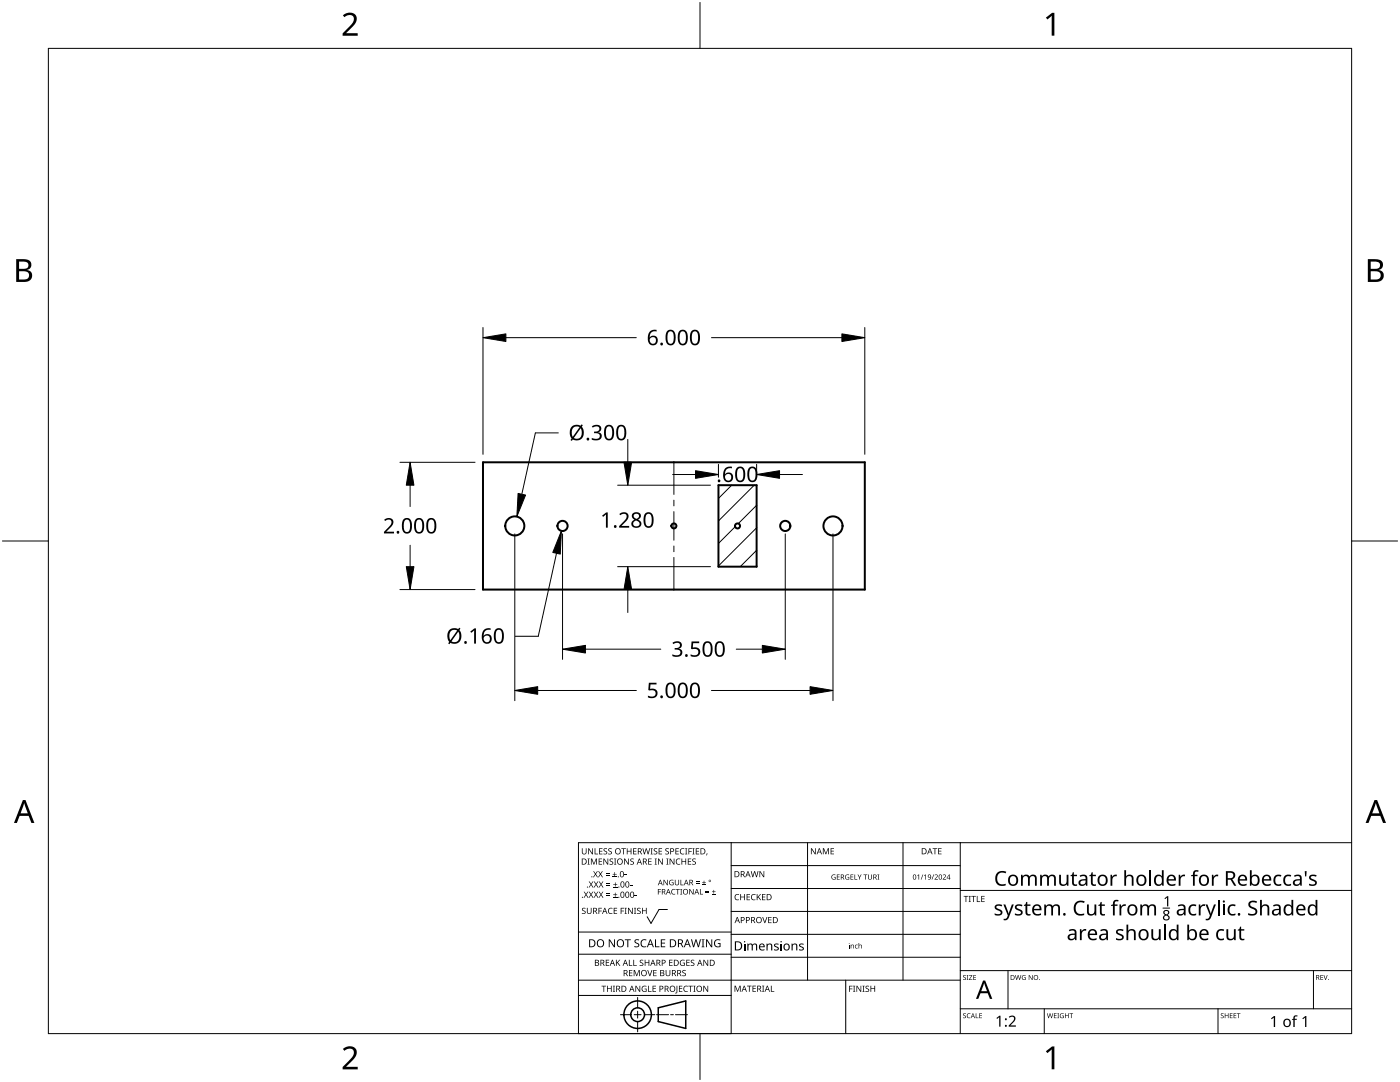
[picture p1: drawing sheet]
<svg xmlns="http://www.w3.org/2000/svg" width="279mm" height="216mm" viewBox="0 0 279 216" stroke-linecap="round" stroke-linejoin="round" font-family="sans-serif">
<g fill="none" stroke="#000" stroke-width=".4">
<path d="M96.4 92.2h76.2v25.4h-76.2zM143.4 96.8h7.6v16.3h-7.6z"/>
<circle cx="102.7" cy="104.9" r="1.91"/>
<circle cx="112.3" cy="104.9" r="1.02"/>
<circle cx="156.7" cy="104.9" r="1.02"/>
<circle cx="166.2" cy="104.9" r="1.91"/>
</g>
<path d="M134.5 92.2v6.5M134.5 99.8v1.1M134.5 102.1v5.7M134.5 108.9v1.2M134.5 111.2v6.4" fill="none" stroke="#000" stroke-width=".2"/>
<g fill="none" stroke="#000" stroke-width=".4">
<circle cx="134.5" cy="104.9" r=".5"/>
<circle cx="147.2" cy="104.9" r=".5"/>
</g>
<path d="M9.7 9.7h260v196.5h-260z" fill="none" stroke="#000" stroke-width=".2"/>
<path d="M139.7 .5v9.2M.5 108h9.2M269.7 108h9.2M139.7 206.2v9.2" fill="none" stroke="#000" stroke-width=".2"/>
<g fill="#000">
<path d="M68.4 3.1a1.64 1.64 0 0 1 2.8 .4 2.52 2.52 0 0 1-1.2 2.2l-.9 .9h2.3v.5h-3v-.4l1.2-1.2a1.95 1.95 0 0 0 .9-2.2 1.23 1.23 0 0 0-1.8 .1zM208.7 3.5l1.3-.9h.4v4.5h-.5v-4l-.9 .8zM68.4 209.3a1.64 1.64 0 0 1 2.8 .4 2.52 2.52 0 0 1-1.2 2.2l-.9 1h2.3v.5h-3v-.5l1.2-1.2a1.95 1.95 0 0 0 .9-2.1 1.23 1.23 0 0 0-1.8 .1zM208.7 209.8l1.3-1h.4v4.6h-.5v-4l-.9 .7z"/>
<path d="M3.2 51.7h1.3a1.28 1.28 0 0 1 1.7 1.3 1.04 1.04 0 0 1-.8 .9 1.23 1.23 0 0 1 1 1.5 1.23 1.23 0 0 1-1.6 .9h-1.6zM3.8 54.1v1.7h.9a.86 .86 0 0 0 1.1-.9 .86 .86 0 0 0-1.1-.8zM3.8 52.2v1.4h.8a.78 .78 0 0 0 1.1-.7 .78 .78 0 0 0-1.1-.7z"/>
<path d="M273 51.7h1.3a1.28 1.28 0 0 1 1.7 1.3 1.04 1.04 0 0 1-.9 .9 1.23 1.23 0 0 1 1 1.5 1.23 1.23 0 0 1-1.5 .9h-1.6zM273.6 54.1v1.7h.9a.86 .86 0 0 0 1.1-.9 .86 .86 0 0 0-1.2-.8zM273.6 52.2v1.4h.8a.78 .78 0 0 0 1-.7 .78 .78 0 0 0-1.1-.7z"/>
<path d="M4.6 159.6h.5l1.8 4.6h-.6l-.6-1.4h-1.8l-.5 1.4h-.6zM4.8 160.2l-.7 2.1h1.4z"/>
<path d="M274.3 159.6h.5l1.8 4.6h-.6l-.5-1.4h-1.8l-.6 1.4h-.6zM274.6 160.2l-.7 2.1h1.4z"/>
</g>
<g fill="none" stroke="#000" stroke-width=".2">
<path d="M145.9 168.1v38.1h-30.5v-38.1h154.3M145.9 172.7h45.7M145.9 177.3h45.7M161.2 168.1v27.5M180.2 168.1v27.5M191.6 168.1v38.1M191.6 177.7h78.1M115.4 198.6h30.5M115.4 195.6h76.2M115.4 190.4h30.5M115.4 186h30.5M127.3 199v2.1"/>
<path d="M133.2 181.5h-1.7l-1.6 2.8-.7-1.4M145.9 181.9h45.7M145.9 186.4h45.7M145.9 191h45.7M168.8 195.6v10.6M191.6 193.7h78.1M201.2 193.7v7.6M232.1 181.2h1.3M262.1 193.7v7.6M123.8 202.5h2.1M126.6 202.5h1.3M127.3 201.8v1.4"/>
<path d="M127.3 203.8v2.1M128.6 202.5h2.1M131 202.5h2.4M133.8 202.5h.6M134.8 202.5h2.4M191.6 201.3h78.1M208.4 201.3v4.9M243.1 201.3v4.9"/>
</g>
<g fill="#000">
<path d="M116.1 169.3h.2v.8a.32 .32 0 0 0 .3 .3 .32 .32 0 0 0 .3-.3v-.8h.2v.8a.47 .47 0 0 1-.5 .4 .47 .47 0 0 1-.5-.5zM116.5 177.9h.2l.3 .5 .3-.5h.1l-.4 .6 .4 .6h-.1l-.3-.5-.4 .5h-.1l.4-.6zM117.3 171.3h.4l-.1 .1v1l.1 .1h-.4l.1-.1v-1zM117.4 169.3h.2l.6 1v-1h.1v1.2h-.1l-.7-1v1h-.1zM117.5 177.9h.2l.3 .5 .3-.5h.1l-.4 .6 .4 .6h-.1l-.4-.5-.3 .5h-.1l.4-.6zM117.5 175.9h.2l.3 .5 .3-.5h.1l-.4 .6 .5 .6h-.2l-.3-.5-.4 .5h-.1l.4-.6zM117.9 171.3h.3l.3 1 .4-1h.2v1.2h-.1v-1l-.4 1h-.1l-.4-1v1h-.2zM118.7 169.3h.1v1h.6v.2h-.7zM118.4 173.8h.1l.3 .5 .3-.5h.2l-.4 .6 .4 .7h-.1l-.4-.6-.3 .6h-.1l.4-.7zM118.5 177.9h.2l.2 .5 .3-.5h.2l-.4 .6 .4 .6h-.1l-.4-.5-.3 .5h-.1l.4-.6zM118.5 175.9h.2l.3 .5 .3-.5h.1l-.4 .6 .4 .6h-.1l-.3-.5-.4 .5h-.1l.4-.6zM119.5 171.3h.7v.1h-.6v.4h.5v.2h-.5v.4h.6v.1h-.7z"/>
<path d="M119.6 169.3h.6v.1h-.5v.4h.5v.1h-.5v.4h.5v.2h-.6zM119.4 173.8h.1l.3 .5 .3-.5h.2l-.4 .6 .4 .7h-.1l-.4-.6-.3 .6h-.2l.5-.7zM119.5 177.9h.1l.3 .5 .3-.5h.2l-.4 .6 .4 .6h-.1l-.4-.5-.3 .5h-.1l.4-.6zM119.5 175.9h.2l.3 .5 .3-.5h.1l-.4 .6 .4 .6h-.1l-.4-.5-.3 .5h-.1l.4-.6zM120.9 174.6h.8v.1h-.8zM120.9 174.2h.8v.1h-.8zM121 178.7h.8v.1h-.8zM121 178.3h.8v.1h-.8zM121 176.6h.8v.1h-.8zM121 176.3h.8v.1h-.8zM120.5 169.4l.4-.1h.3l-.1 .1a.25 .25 0 0 0-.4-.1 .25 .25 0 0 0 0 .4 .4 .4 0 0 1 .5 .3 .4 .4 0 0 1-.3 .5 .4 .4 0 0 1-.5-.2h.2a.27 .27 0 0 0 .4-.1 .27 .27 0 0 0-.3-.3l-.2-.2zM120.4 171.3h.2l.6 1v-1h.2v1.2h-.2l-.6-1v1h-.2z"/>
<path d="M121.4 169.4l.5-.1h.2v.1a.25 .25 0 0 0-.4-.1 .25 .25 0 0 0 0 .4 .4 .4 0 0 1 .4 .3 .4 .4 0 0 1-.2 .5 .4 .4 0 0 1-.5-.2h.1a.27 .27 0 0 0 .5-.1 .27 .27 0 0 0-.4-.3l-.2-.2zM122.3 174.9h.8v.2h-.8zM122.4 179h.8v.1h-.8zM122.4 177h.8v.1h-.8zM121.7 171.4l.4-.1 .3 .1-.1 .1a.25 .25 0 0 0-.4-.1 .25 .25 0 0 0 0 .4 .4 .4 0 0 1 .5 .3 .4 .4 0 0 1-.3 .5 .4 .4 0 0 1-.5-.3l.2 .1a.27 .27 0 0 0 .4-.2 .27 .27 0 0 0-.3-.3l-.2-.2zM122.6 174h.1v.4h.4v.1h-.4v.4h-.1v-.4h-.3v-.1h.3zM122.7 178.1h.1v.4h.4v.1h-.4v.3h-.1v-.3h-.3v-.1h.3zM122.7 176.1h.2v.3h.3v.2h-.3v.3h-.2v-.3h-.3v-.2h.3zM122.5 171.3h.5l-.2 .1v1l.2 .1h-.5l.2-.1v-1zM124 169.3h.9v.1h-.4v1.1h-.1v-1.1h-.4zM124.7 174.5h.4v.2h-.4zM124.6 171.3h.1l.7 1v-1h.1v1.2h-.2l-.6-1v1h-.1z"/>
<path d="M125.7 176.6h.5v.1h-.5zM125.1 169.3h.1v.5h.7v-.5h.1v1.2h-.1v-.6h-.7v.6h-.1zM125.8 171.4l.5-.1 .2 .1v.1a.25 .25 0 0 0-.4-.1 .25 .25 0 0 0 0 .4 .4 .4 0 0 1 .4 .3 .4 .4 0 0 1-.2 .5 .4 .4 0 0 1-.5-.3l.1 .1a.27 .27 0 0 0 .5-.2 .27 .27 0 0 0-.4-.3l-.2-.2zM126.7 178.6h.4v.2h-.4zM126.4 169.3h.6v.1h-.5v.4h.5v.1h-.5v.4h.5v.2h-.6zM128.2 169.3h.2l.2 1 .3-1h.2l.2 1 .3-1h.1l-.3 1.2h-.1l-.3-1.1-.3 1.1h-.2zM129.4 171.3h.6v.1h-.5v.4h.5v.2h-.5v.4h.5v.1h-.6zM129.8 169.3h.5l-.2 .1v1l.2 .1h-.5l.2-.1v-1zM130.7 171.3h.4l-.1 .1v1l.1 .1h-.4l.1-.1v-1zM130.5 169.4l.4-.1h.3l-.1 .1a.25 .25 0 0 0-.4-.1 .25 .25 0 0 0 0 .4 .4 .4 0 0 1 .5 .3 .4 .4 0 0 1-.3 .5 .4 .4 0 0 1-.5-.2h.2a.27 .27 0 0 0 .4-.1 .27 .27 0 0 0-.3-.3l-.2-.2zM131.3 177.4h.6v.1h-.5v.4h.5v.1h-.5v.5h-.1zM131.4 169.3h.7v.1h-.5v.4h.5v.1h-.5v.4h.5v.2h-.7z"/>
<path d="M131.3 171.3h.2l.7 1-.1-1h.2v1.2h-.2l-.6-1v1h-.2zM132.4 175.6h.2l.6 .9v-.9h.1v1h-.2l-.6-.9v.9h-.1zM133 171.3h.4l-.1 .1v1l.1 .1h-.4l.1-.1v-1zM132.8 169.4l.4-.1h.3l-.1 .1a.25 .25 0 0 0-.3-.1 .25 .25 0 0 0 0 .4 .4 .4 0 0 1 .4 .3 .4 .4 0 0 1-.3 .5 .4 .4 0 0 1-.4-.2h.1a.27 .27 0 0 0 .5-.1 .27 .27 0 0 0-.4-.3l-.2-.2zM133.7 175.7l.5-.2 .2 .1v.1a.45 .45 0 0 0-.7 .4 .45 .45 0 0 0 .6 .4v-.3h-.2v-.1h.3v.5a.6 .6 0 0 1-.8-.1 .6 .6 0 0 1 .1-.8zM134.1 177.5l.4-.1h.3l-.1 .2a.44 .44 0 0 0-.6 .4 .44 .44 0 0 0 .6 .3 .52 .52 0 0 1-.7 0 .52 .52 0 0 1 .1-.8zM133.6 171.3h.2l.7 1v-1h.1v1.2h-.2l-.6-1v1h-.2zM134.9 177.4h.8v.1h-.4v1h-.1v-1h-.3zM135 171.5l.5-.2 .3 .1-.1 .1a.49 .49 0 0 0-.7 .4 .49 .49 0 0 0 .7 .5 .52 .52 0 0 1-.6 0 .52 .52 0 0 1-.2-.6zM134.8 169.3h.7v.1h-.6v.4h.5v.1h-.5v.4h.6v.2h-.7zM134.7 175.6h.1v.7a.28 .28 0 0 0 .3 .2 .28 .28 0 0 0 .3-.2v-.7h.1v.7a.42 .42 0 0 1-.4 .4 .42 .42 0 0 1-.4-.4zM135.8 175.6h.1v.9h.5v.1h-.6z"/>
<path d="M135.8 177.4h.3l-.1 .1v.9l.1 .1h-.3l.1-.1v-.9zM135.8 169.4l.5-.2 .3 .1-.1 .1a.49 .49 0 0 0-.7 .5 .49 .49 0 0 0 .8 .4 .52 .52 0 0 1-.7 .1 .52 .52 0 0 1-.2-.6zM136 171.3h.2v.5h.6v-.5h.1v1.2h-.1v-.5h-.6v.5h-.2zM136.7 169.3h.5l-.2 .1v1l.2 .1h-.5l.2-.1v-1zM137.4 169.3h.7v.1h-.6v.4h.5v.2h-.5v.5h-.1zM137.3 171.3h.6v.1h-.5v.4h.5v.2h-.5v.4h.5v.1h-.6zM137.6 177.4h.1l.6 .9v-.9h.1v1.1h-.1l-.6-.9v.9h-.1zM138.2 169.3h.4l-.1 .1v1l.1 .1h-.4l.1-.1v-1zM138.9 176.2h.7v.1h-.7zM138.9 175.9h.7v.1h-.7zM138.2 171.4l.4-.1 .3 .1-.1 .1a.25 .25 0 0 0-.4-.1 .25 .25 0 0 0 0 .4 .4 .4 0 0 1 .5 .3 .4 .4 0 0 1-.3 .5 .4 .4 0 0 1-.5-.3l.2 .1a.27 .27 0 0 0 .4-.2 .27 .27 0 0 0-.3-.3l-.2-.2zM138.9 169.3h.6v.1h-.5v.4h.5v.1h-.5v.4h.5v.2h-.6z"/>
<path d="M139.7 177.4h.1v1h.5v.1h-.6zM140.1 176.5h.8v.1h-.8zM140.4 175.7h.2v.3h.3v.2h-.3v.3h-.2v-.3h-.3v-.2h.3zM140.8 178h.7v.2h-.7zM140.8 177.7h.7v.1h-.7zM141 170.3h.2l-.3 .4zM142.1 178.4h.7v.1h-.7zM142.4 177.6h.1v.3h.3v.1h-.3v.3h-.1v-.3h-.3v-.1h.3zM146.8 178.6l.4-.2 .3 .1v.1a.49 .49 0 0 0-.7 .4 .49 .49 0 0 0 .7 .5 .52 .52 0 0 1-.7 0 .52 .52 0 0 1-.2-.6zM147.7 178.4h.2v.5h.6v-.5h.2v1.2h-.2v-.5h-.6v.5h-.2zM149 178.4h.7v.1h-.5v.4h.4v.2h-.4v.4h.5v.1h-.7zM150 178.6l.5-.2 .3 .1-.1 .1a.49 .49 0 0 0-.7 .4 .49 .49 0 0 0 .8 .5 .52 .52 0 0 1-.7 0 .52 .52 0 0 1-.2-.6z"/>
<path d="M149.8 173.8h.2l.2 1.1 .3-1.1h.2l.3 1.1 .2-1.1h.2l-.3 1.2h-.2l-.3-1-.3 1h-.1zM151 178.4h.2v.6l.5-.6h.2l-.5 .5 .5 .7h-.2l-.4-.6-.1 .6h-.2zM151.6 173.8h.1l.7 1v-1h.1v1.2h-.2l-.6-1v1h-.1zM152.1 178.4h.7v.1h-.6v.4h.5v.2h-.5v.4h.6v.1h-.7zM161.8 169.3h.2l.7 1v-1h.1v1.2h-.2l-.6-1v1h-.2zM164.2 169.3h.2l.4 .9 .4-.9h.2v1.2h-.1v-1.1l-.4 1.1h-.1l-.4-1.1v1.1h-.2zM166.1 174.6l.4-.1h.3l-.1 .2a.42 .42 0 0 0-.6 .3 .42 .42 0 0 0 .5 .4v-.3h-.2v-.1h.4v.5a.56 .56 0 0 1-.8-.1 .56 .56 0 0 1 .1-.8zM165.8 169.3h.6v.1h-.5v.4h.5v.1h-.5v.4h.5v.2h-.6zM167 174.5h.6v.1h-.5v.3h.5v.1h-.5v.4h.5v.1h-.6zM168.8 174.6l.5-.1h.2l-.1 .2a.42 .42 0 0 0-.6 .3 .42 .42 0 0 0 .6 .4v-.3h-.3v-.1h.4v.5a.56 .56 0 0 1-.7-.1 .56 .56 0 0 1 0-.8zM169.7 174.5h.6v.1h-.4v.3h.4v.1h-.4v.4h.4v.1h-.6zM170.5 174.5h.2v.9h.4v.1h-.6z"/>
<path d="M171.1 174.5h.2l.2 .5 .3-.5h.1l-.3 .6v.4h-.1v-.4zM172.3 174.5h.8v.1h-.3v.9h-.1v-.9h-.4zM173.2 174.5h.2v.7a.26 .26 0 0 0 .2 .2 .26 .26 0 0 0 .3-.2v-.7h.1v.7a.39 .39 0 0 1-.4 .3 .39 .39 0 0 1-.4-.3zM175.1 174.5h.4l-.1 .1v.8l.1 .1h-.4l.1-.1v-.8zM183.1 174.7l.3-.2v1h-.1v-.9l-.2 .2zM184.1 174.5h.2l-.4 1h-.1zM184.4 174.7l.4-.2v1h-.1v-.9l-.2 .2zM186.3 174.5h.1l-.4 1h-.1zM186.1 169.3h.9v.1h-.3v1.1h-.2v-1.1h-.4zM186.5 174.6a.37 .37 0 0 1 .6 0 .37 .37 0 0 1-.2 .6l-.2 .2h.5v.1h-.7l.3-.4a.27 .27 0 0 0 .3-.3 .27 .27 0 0 0-.4-.2zM187.2 169.3h.7v.1h-.5v.4h.5v.1h-.5v.4h.5v.2h-.7zM188.2 174.6a.37 .37 0 0 1 .6 0 .37 .37 0 0 1-.3 .6l-.2 .2h.5v.1h-.7l.3-.4a.27 .27 0 0 0 .3-.3 .27 .27 0 0 0-.4-.2z"/>
<path d="M192.3 178.8h.9v.1h-.3v1.1h-.2v-1.1h-.4zM193.3 178.8h.5l-.2 .1v1l.2 .1h-.5l.2-.1v-1zM193.8 178.8h1v.1h-.4v1.1h-.2v-1.1h-.4zM194.9 178.8h.2v1.1h.5v.1h-.7zM195.8 178.8h.7v.1h-.5v.4h.5v.1h-.5v.5h.5v.1h-.7zM199 174.2a1.63 1.63 0 0 1 1.8-.2l-.1 .3a1.14 1.14 0 0 0-1.4 .1 1.14 1.14 0 0 0-.2 1.4 1.11 1.11 0 0 0 1.6 .5v.4a1.5 1.5 0 0 1-1.8-.4 1.5 1.5 0 0 1-.1-1.8zM203.8 174.6h.3v.3a.83 .83 0 0 1 1.4 0 .78 .78 0 0 1 .9-.4 .78 .78 0 0 1 .5 .8v1.4h-.3v-1.4a.54 .54 0 0 0-.7-.5 .54 .54 0 0 0-.4 .7v1.2h-.3v-1.4a.55 .55 0 0 0-.7-.5 .55 .55 0 0 0-.4 .8v1.1h-.3zM207.6 174.6h.3v.3a.83 .83 0 0 1 1.4 0 .78 .78 0 0 1 .9-.4 .78 .78 0 0 1 .5 .8v1.4h-.3v-1.4a.54 .54 0 0 0-.7-.5 .54 .54 0 0 0-.4 .7v1.2h-.3v-1.4a.55 .55 0 0 0-.7-.5 .55 .55 0 0 0-.4 .8v1.1h-.3zM211.4 174.6h.3v1.4a.59 .59 0 0 0 .8 .5 .59 .59 0 0 0 .4-.8v-1.1h.3v2.1h-.3v-.2a.84 .84 0 0 1-.9 .2 .84 .84 0 0 1-.6-.7zM214.1 174h.2v.6h.6v.2h-.6v1.3l.2 .4 .5-.1v.3a.67 .67 0 0 1-1-.6v-1.3h-.4v-.1l.4-.2zM217.9 174h.2v.6h.6v.2h-.6v1.3l.2 .4 .4-.1v.3a.67 .67 0 0 1-1-.6v-1.3h-.3v-.1l.3-.2zM221.6 174.6h.3l.1 .4 .4-.4 .5-.1v.4h-.5l-.3 .3-.1 1.5h-.4z"/>
<path d="M224.4 173.6h.3v1.3a.84 .84 0 0 1 .9-.3 .84 .84 0 0 1 .6 .7v1.4h-.3v-1.4a.59 .59 0 0 0-.8-.5 .59 .59 0 0 0-.4 .8v1.1h-.3zM235.2 174.6h.3l.1 .4 .4-.4 .5-.1v.4h-.5l-.3 .3-.1 1.5h-.4zM238.3 173.8l.7-.2 .2 .1-.1 .3a.46 .46 0 0 0-.5 0 .46 .46 0 0 0-.2 .6h.6v.2h-.6v1.9h-.3v-1.9h-.4v-.1l.4-.2zM241.9 174.6h.3v.4l.4-.4 .5-.1v.4h-.5l-.3 .3-.1 1.5h-.3zM254.4 174.8l.4-.2 .5-.1 .4 .1-.1 .3a.8 .8 0 0 0-1.1 .7 .8 .8 0 0 0 1.1 .8l.1-.1v.4a1.12 1.12 0 0 1-1.4-.3 1.12 1.12 0 0 1 0-1.4zM256.4 174.8l.4-.2 .5-.1 .4 .1-.1 .3a.8 .8 0 0 0-1.1 .7 .8 .8 0 0 0 1 .8l.2-.1v.4a1.12 1.12 0 0 1-1.4-.3 1.12 1.12 0 0 1-.1-1.4zM260.4 173.8h.4l-.1 1.1h-.2zM261.4 174.8a1.29 1.29 0 0 1 1.4-.1l-.2 .2-.4-.1a.35 .35 0 0 0-.6 .2 .35 .35 0 0 0 .4 .4l.2 .1a.66 .66 0 0 1 .6 .8 .66 .66 0 0 1-.9 .5l-.6-.2v-.3l.6 .2 .5-.1v-.4l-.5-.3a.65 .65 0 0 1-.5-.9zM116.2 181.3l.4-.2 .3 .1-.1 .1a.25 .25 0 0 0-.4-.1 .25 .25 0 0 0 0 .4 .4 .4 0 0 1 .5 .3 .4 .4 0 0 1-.3 .5 .4 .4 0 0 1-.5-.2h.2a.27 .27 0 0 0 .4-.1 .27 .27 0 0 0-.3-.3l-.2-.2zM117.1 181.1h.2v.8a.32 .32 0 0 0 .3 .3 .32 .32 0 0 0 .3-.3v-.8h.2v.8a.47 .47 0 0 1-.5 .5 .47 .47 0 0 1-.5-.5zM119.4 181.1h.7v.2h-.5v.4h.5v.1h-.5v.6h-.2zM120 196.7h1v.1h-.4v1.1h-.2v-1.1h-.4z"/>
<path d="M120.9 191.5h.7v.1h-.6v.4h.5v.2h-.5v.4h.6v.1h-.7zM121.5 181.3l.4-.2 .4 .1-.1 .1a.49 .49 0 0 0-.7 .5 .49 .49 0 0 0 .7 .4 .52 .52 0 0 1-.6 .1 .52 .52 0 0 1-.3-.6zM121.1 196.7h.2v.5h.6v-.5h.2v1.2h-.2v-.6h-.6v.6h-.2zM121.5 187.4h.2l.9 1.3v-1.3h.1v1.6h-.2l-.8-1.3v1.3h-.2zM122.3 196.7h.4l-.1 .1v1l.1 .1h-.4l.2-.1v-1zM122.5 181.1h.7v.2h-.6v.4h.5v.1h-.5v.4h.6v.2h-.7zM122.9 191.5h.2v.6l.5-.6h.2l-.5 .5 .5 .7h-.2l-.4-.6-.1 .6h-.2zM123.9 181.1h.6v.2h-.5v.4h.5v.1h-.5v.6h-.1zM124.7 181.1h.4l-.2 .2v.9l.2 .2h-.4l.1-.2v-.9zM124.7 187.4h1.2v.2h-.5v1.4h-.2v-1.4h-.5zM125.5 191.5h.2v1.1h.5v.1h-.7zM125.5 193.6h.7v.1h-.5v.4h.5v.1h-.5v.4h.5v.2h-.7z"/>
<path d="M125.3 181.1h.2l.7 1.1-.1-1.1h.2v1.3h-.2l-.6-1v1h-.2zM126.4 191.5h.1v1.1h.6v.1h-.7zM126.5 181.1h.5l-.2 .2v.9l.2 .2h-.5l.2-.2v-.9zM126.5 193.6h.2l.4 1 .4-1h.2v1.2h-.2v-1.1l-.4 1.1h-.1l-.4-1.1v1.1h-.1zM126.7 187.6l.3-.2 .6 .1-.2 .1a.33 .33 0 0 0-.6 .2 .33 .33 0 0 0 .4 .4 .47 .47 0 0 1 .4 .6 .47 .47 0 0 1-.7 .2h-.3v-.2h.2a.35 .35 0 0 0 .6-.2 .35 .35 0 0 0-.5-.4l-.3-.2zM126.8 196.7h.2l.6 1v-1h.2v1.2h-.2l-.7-1 .1 1h-.2zM127.2 181.3l.4-.2 .3 .1-.1 .1a.25 .25 0 0 0-.4-.1 .25 .25 0 0 0 0 .4 .4 .4 0 0 1 .5 .3 .4 .4 0 0 1-.3 .5 .4 .4 0 0 1-.5-.2h.2a.27 .27 0 0 0 .4-.1 .27 .27 0 0 0-.3-.3l-.2-.2zM127.7 191.6l.4-.1 .3 .1-.1 .1a.25 .25 0 0 0-.3-.1 .25 .25 0 0 0 0 .4 .4 .4 0 0 1 .4 .3 .4 .4 0 0 1-.3 .5 .4 .4 0 0 1-.4-.3l.1 .1a.27 .27 0 0 0 .5-.2 .27 .27 0 0 0-.4-.3l-.2-.2zM128 187.6l.6-.2 .4 .1-.1 .2a.63 .63 0 0 0-.9 .5 .63 .63 0 0 0 1 .6v.2a.83 .83 0 0 1-1.1-.3 .83 .83 0 0 1 .1-1.1zM128.2 196.8l.6-.1 .2 .1v.1a.5 .5 0 0 0-.8 .4 .5 .5 0 0 0 .7 .5v-.4h-.3v-.1h.4v.6a.66 .66 0 0 1-.8-.2 .66 .66 0 0 1 0-.9zM128.1 181.1h.2v.6h.6v-.6h.2v1.3h-.2v-.6h-.6v.6h-.2zM129.2 193.6h.1l.4 1 .3-1h.2l-.4 1.2h-.2z"/>
<path d="M129.3 196.7h.2v1.1h.5v.1h-.7zM128.7 191.5h.1v.5h.6v-.5h.2v1.2h-.2v-.5h-.6v.5h-.1zM130.7 187.4h.2v1.4h.7v.2h-.9zM130.2 196.7h.7v.1h-.5v.4h.5v.1h-.5v.5h.5v.1h-.7zM130.4 193.6h.6v.1h-.5v.4h.5v.1h-.5v.4h.5v.2h-.6zM131.9 187.4h.9v.2h-.7v.5h.6v.2h-.6v.5h.7v.2h-.9zM132.8 193.6h.2v.7a.32 .32 0 0 0 .3 .4 .32 .32 0 0 0 .3-.4v-.7h.2v.7a.47 .47 0 0 1-.5 .5 .47 .47 0 0 1-.5-.5zM133.5 191.5h.7v.1h-.5v.4h.5v.2h-.5v.4h.5v.1h-.7zM135 196.7h.2v1.3l-.1 .2h-.3l-.1-.1 .3-.2zM135.5 196.7h.7v.1h-.5v.4h.4v.1h-.4v.5h.5v.1h-.7zM135.8 191.7l.5-.2 .4 .1-.1 .1a.5 .5 0 0 0-.8 .4 .5 .5 0 0 0 .7 .5v-.4h-.2v-.1h.4v.6a.66 .66 0 0 1-.9-.1 .66 .66 0 0 1 0-.9zM136.2 193.7l.4-.2 .3 .1-.1 .1a.25 .25 0 0 0-.4-.1 .25 .25 0 0 0 0 .4 .4 .4 0 0 1 .5 .3 .4 .4 0 0 1-.3 .5 .4 .4 0 0 1-.5-.2h.2a.27 .27 0 0 0 .5-.1 .27 .27 0 0 0-.4-.3l-.2-.2z"/>
<path d="M136.5 196.8l.5-.1 .3 .1-.1 .1a.49 .49 0 0 0-.7 .4 .49 .49 0 0 0 .8 .4 .52 .52 0 0 1-.7 .1 .52 .52 0 0 1-.2-.6zM137 191.5h.6v.1h-.5v.4h.5v.2h-.5v.4h.5v.1h-.6zM137.4 196.7h.9v.1h-.4v1.1h-.1v-1.1h-.4zM137.9 191.6l.4-.1 .3 .1-.1 .1a.25 .25 0 0 0-.4-.1 .25 .25 0 0 0 0 .4 .4 .4 0 0 1 .5 .3 .4 .4 0 0 1-.3 .5 .4 .4 0 0 1-.5-.3l.2 .1a.27 .27 0 0 0 .4-.2 .27 .27 0 0 0-.3-.3l-.2-.2zM138.4 196.7h.4l-.1 .1v1l.1 .1h-.4l.1-.1v-1zM137.9 187.4h.2l.3 1.4 .4-1.4h.2l.4 1.4 .3-1.4h.2l-.4 1.6h-.2l-.4-1.3-.4 1.3h-.2zM140 187.4h.6l-.2 .2v1.3l.2 .1h-.6l.2-.1v-1.3zM140.4 196.7h.1l.7 1v-1h.1v1.2h-.1l-.7-1v1h-.1zM140.4 191.5h.2l.6 1v-1h.1v1.2h-.1l-.7-1v1h-.1zM140.9 187.4h.2l.9 1.3v-1.3h.1v1.6h-.2l-.8-1.3v1.3h-.2zM142.7 187.6l.7-.2 .4 .1-.1 .2a.65 .65 0 0 0-1 .5 .65 .65 0 0 0 .9 .6v-.4h-.3v-.2h.5v.7a.86 .86 0 0 1-1.1-.1 .86 .86 0 0 1 0-1.2zM146.6 196.7h.2l.4 1 .4-1h.2v1.2h-.1v-1.1l-.4 1.1h-.2l-.4-1.1v1.1h-.1z"/>
<path d="M148.5 188.3h.2v1.3h-.2zM149.1 196.7h.9v.1h-.4v1.1h-.1v-1.1h-.4zM150.2 196.7h.7v.1h-.6v.4h.5v.1h-.5v.5h.6v.1h-.7zM149.1 188.3h.2l.1 .2a.52 .52 0 0 1 .8 0 .49 .49 0 0 1 .6-.2 .49 .49 0 0 1 .3 .5v.8h-.2v-.8a.33 .33 0 0 0-.4-.4 .33 .33 0 0 0-.3 .5v.7h-.2v-.8a.34 .34 0 0 0-.4-.3 .34 .34 0 0 0-.2 .4v.7h-.3zM152.1 183h.2l.3 1 .4-1h.1l-.4 1.2h-.1zM152.1 196.7h.4l-.1 .1v1l.1 .1h-.4l.1-.1v-1zM153.8 196.7h.2v1.1h.5v.1h-.7zM153 188.3h.2v.2a.52 .52 0 0 1 .6-.2 .52 .52 0 0 1 .3 .5v.8h-.2v-.8a.37 .37 0 0 0-.4-.4 .37 .37 0 0 0-.3 .5v.7h-.2zM153.3 183h.7v.1h-.5v.4h.5v.1h-.5v.5h.5v.1h-.7zM154.5 188.4l.4-.1h.5l-.1 .2-.3-.1a.25 .25 0 0 0-.3 .2 .25 .25 0 0 0 .3 .3 .44 .44 0 0 1 .4 .5 .44 .44 0 0 1-.6 .3l-.3-.1v-.2l.3 .1a.26 .26 0 0 0 .4-.2 .26 .26 0 0 0-.3-.3l-.4-.2zM155.8 188.3h.2v1.3h-.2zM158 188.3h.2v.2a.52 .52 0 0 1 .6-.2 .52 .52 0 0 1 .3 .5v.8h-.2v-.8a.37 .37 0 0 0-.4-.4 .37 .37 0 0 0-.3 .5v.7h-.2z"/>
<path d="M159.5 188.4l.4-.1h.5l-.1 .2-.3-.1a.25 .25 0 0 0-.3 .2 .25 .25 0 0 0 .3 .3 .44 .44 0 0 1 .4 .5 .44 .44 0 0 1-.6 .3l-.3-.1v-.2l.3 .1a.26 .26 0 0 0 .4-.2 .26 .26 0 0 0-.3-.3l-.4-.2zM169.4 188.5h.1v.8h-.1zM169.5 196.7h.6v.1h-.5v.5h.5v.1h-.5v.5h-.1zM169.8 188.5l.1 .1a.29 .29 0 0 1 .3-.1 .29 .29 0 0 1 .2 .3v.5h-.1v-.5a.21 .21 0 0 0-.3-.2 .21 .21 0 0 0-.1 .3v.4h-.1zM170.2 196.7h.5l-.2 .1v1l.2 .1h-.5l.2-.1v-1zM170.7 188.6l.3-.1 .1 .1a.28 .28 0 0 0-.4 .3 .28 .28 0 0 0 .5 .2 .36 .36 0 0 1-.6 0 .36 .36 0 0 1 .1-.5zM171.3 188.2h.2v.4a.29 .29 0 0 1 .3-.1 .29 .29 0 0 1 .2 .3v.5h-.1v-.5a.21 .21 0 0 0-.3-.2 .21 .21 0 0 0-.1 .3v.4h-.2zM170.9 196.7h.2l.6 1v-1h.2v1.2h-.2l-.6-1v1h-.2zM172.1 196.7h.5l-.2 .1v1l.2 .1h-.5l.2-.1v-1zM172.8 196.8l.4-.1h.2v.2a.25 .25 0 0 0-.4-.1 .25 .25 0 0 0 0 .4 .4 .4 0 0 1 .5 .3 .4 .4 0 0 1-.3 .4 .4 .4 0 0 1-.5-.2l.2 .1a.27 .27 0 0 0 .4-.2 .27 .27 0 0 0-.3-.3l-.3-.2zM173.7 196.7h.2v.5h.6v-.5h.2v1.2h-.2v-.6h-.6v.6h-.2zM192.2 194.7l.4-.1h.2l-.1 .1a.24 .24 0 0 0-.3 0 .24 .24 0 0 0-.1 .3 .24 .24 0 0 0 .4 .1 .31 .31 0 0 1 0 .4 .31 .31 0 0 1-.5-.1 .24 .24 0 0 0 .3 .1 .24 .24 0 0 0 .1-.3l-.4-.3z"/>
<path d="M192.9 194.6h.4l-.1 .1v.7l.1 .1h-.4l.1-.1v-.7zM193.4 194.6h.6l-.5 .8h.6v.1h-.7l.5-.8h-.5zM194.2 194.6h.6v.1h-.4v.3h.4v.1h-.4v.3h.4v.1h-.6zM198.6 180.7a1.29 1.29 0 0 1 1.4-.1l-.1 .3-.5-.2a.35 .35 0 0 0-.5 .2 .35 .35 0 0 0 .3 .4l.2 .1a.66 .66 0 0 1 .7 .8 .66 .66 0 0 1-.9 .5l-.7-.1v-.4l.7 .2 .4-.1v-.4l-.4-.2a.65 .65 0 0 1-.6-1zM200.3 180.5h.3l.7 1.8 .6-1.8h.4l-.9 2.5a.83 .83 0 0 1-1.1 .6v-.3h.5l.3-.6zM202.6 194.6h.1l.2 .8 .2-.8h.2l.2 .8 .2-.8h.1l-.2 .9h-.2l-.2-.8-.2 .8h-.2zM202.7 180.7a1.29 1.29 0 0 1 1.4-.1l-.2 .3-.4-.2a.35 .35 0 0 0-.6 .2 .35 .35 0 0 0 .4 .4l.1 .1a.66 .66 0 0 1 .7 .8 .66 .66 0 0 1-.9 .5l-.7-.1v-.4l.7 .2 .5-.1v-.4l-.5-.2a.65 .65 0 0 1-.5-1zM204 194.7l.4-.1h.3l-.1 .1a.4 .4 0 0 0-.6 .4 .4 .4 0 0 0 .6 .3v-.3l-.2-.1h.3v.5a.53 .53 0 0 1-.7-.1 .53 .53 0 0 1 0-.7zM204.8 180h.2v.5h.7v.3h-.7v1.2l.2 .4h.5v.2a.67 .67 0 0 1-1-.6v-1.2h-.4v-.2l.4-.2zM205.3 194.6h.1l.6 .8v-.8h.1v.9h-.2l-.5-.8v.8h-.1zM208.4 180.5h.3v.3a.83 .83 0 0 1 1.4 0 .78 .78 0 0 1 .9-.3 .78 .78 0 0 1 .5 .7v1.5h-.3v-1.4a.54 .54 0 0 0-.6-.6 .54 .54 0 0 0-.4 .8v1.2h-.4v-1.4a.55 .55 0 0 0-.7-.6 .55 .55 0 0 0-.3 .8v1.2h-.4zM214.6 180.1a1.63 1.63 0 0 1 1.9-.2l-.2 .3a1.14 1.14 0 0 0-1.4 .1 1.14 1.14 0 0 0-.2 1.4 1.11 1.11 0 0 0 1.7 .6v.3a1.5 1.5 0 0 1-1.8-.4 1.5 1.5 0 0 1-.2-1.8z"/>
<path d="M215.5 185.4h.3l.1 .4 .4-.4h.5l-.1 .3-.4 .1-.3 .3-.1 1.5h-.4zM216.9 180.5h.4v1.4a.59 .59 0 0 0 .7 .5 .59 .59 0 0 0 .4-.8v-1.1h.4v2.2h-.3l-.1-.3a.84 .84 0 0 1-.9 .3 .84 .84 0 0 1-.6-.8zM219.7 180h.2v.5h.6v.3h-.6v1.2l.2 .4h.4v.2a.67 .67 0 0 1-1-.6v-1.2h-.3v-.2l.3-.2zM222.3 179.7l.7-.1h.2v.3a.46 .46 0 0 0-.6 0 .46 .46 0 0 0-.1 .6h.5v.3h-.5v1.9h-.4v-1.9h-.4v-.2l.4-.1zM222.8 185.6a1.29 1.29 0 0 1 1.4-.1l-.1 .3-.4-.1a.35 .35 0 0 0-.6 .1 .35 .35 0 0 0 .4 .5h.1a.66 .66 0 0 1 .7 .8 .66 .66 0 0 1-.9 .5l-.7-.1v-.3l.7 .1 .5-.1v-.3l-.5-.3a.65 .65 0 0 1-.6-1zM223.4 180.5h.3l.1 .4 .4-.4h.5v.3h-.5l-.3 .3-.1 1.6h-.4zM224.8 184.5h.4l-.1 1.2a.84 .84 0 0 1 1-.3 .84 .84 0 0 1 .6 .8v1.4h-.4v-1.4a.59 .59 0 0 0-.7-.5 .59 .59 0 0 0-.4 .8v1.1h-.4zM229.8 185.4h.3v1.4a.59 .59 0 0 0 .8 .5 .59 .59 0 0 0 .4-.7v-1.2h.3v2.2h-.3v-.3a.84 .84 0 0 1-.9 .3 .84 .84 0 0 1-.6-.8zM227.6 180.5h.3v.3a.83 .83 0 0 1 1.4 0 .78 .78 0 0 1 .9-.3 .78 .78 0 0 1 .5 .7v1.5h-.3v-1.4a.54 .54 0 0 0-.7-.6 .54 .54 0 0 0-.4 .8v1.2h-.3v-1.4a.55 .55 0 0 0-.7-.6 .55 .55 0 0 0-.4 .8v1.2h-.3zM232.4 179.2l.5-.4h.3v2.1h-.3v-1.8l-.4 .3zM237.4 180.7l.4-.2 .5-.1 .5 .2-.1 .3a.8 .8 0 0 0-1.2 .6 .8 .8 0 0 0 1.1 .8h.1v.3a1.12 1.12 0 0 1-1.4-.3 1.12 1.12 0 0 1 0-1.4zM239.2 180.5h.3l.1 .4 .4-.4h.5v.3h-.5l-.3 .3-.1 1.6h-.4z"/>
<path d="M240.6 180.5h.4l.6 1.8 .7-1.8h.4l-1 2.5a.83 .83 0 0 1-1.1 .6v-.3h.6l.3-.6zM243 185.7l.4-.3h.5l.4 .1-.1 .3a.8 .8 0 0 0-1.1 .7 .8 .8 0 0 0 1 .8l.2-.1v.3a1.12 1.12 0 0 1-1.4-.2 1.12 1.12 0 0 1 0-1.5zM244.8 185.4h.3v1.4a.59 .59 0 0 0 .7 .5 .59 .59 0 0 0 .5-.7v-1.2h.3v2.2h-.3v-.3a.84 .84 0 0 1-.9 .3 .84 .84 0 0 1-.6-.8zM245.3 180.7l.4-.2 .5-.1 .4 .2-.1 .3a.8 .8 0 0 0-1.1 .6 .8 .8 0 0 0 1 .8h.2v.3a1.12 1.12 0 0 1-1.4-.3 1.12 1.12 0 0 1-.1-1.4zM247.5 184.9h.2v.5h.6v.3h-.6v1.3l.2 .3h.4v.3a.67 .67 0 0 1-1-.6v-1.3h-.3v-.2l.3-.1zM249.3 180a1.38 1.38 0 0 1 1.6-.1l-.2 .3-.3-.1a.52 .52 0 0 0-.7 0 .52 .52 0 0 0-.1 .7l.4 .2a.9 .9 0 0 1 .9 1.1 .9 .9 0 0 1-1.3 .6l-.5-.1v-.4a1.03 1.03 0 0 0 1.5-.2 1.04 1.04 0 0 0-1.1-.8 .77 .77 0 0 1-.2-1.2zM251.5 179.6h.3v1.2a.84 .84 0 0 1 .9-.3 .84 .84 0 0 1 .6 .7v1.5h-.3v-1.4a.59 .59 0 0 0-.8-.6 .59 .59 0 0 0-.4 .8v1.2h-.3zM263.5 194.6h.6v.1h-.5v.3h.4v.1h-.4v.3h.5v.1h-.6zM264.1 194.6h.2l.2 .8 .3-.8h.2l-.4 .9h-.1zM192.2 202.3l.4-.1h.2l-.1 .1a.24 .24 0 0 0-.3 0 .24 .24 0 0 0-.1 .3 .24 .24 0 0 0 .4 .1 .31 .31 0 0 1 0 .5 .31 .31 0 0 1-.5-.2 .24 .24 0 0 0 .3 .1 .24 .24 0 0 0 .1-.3l-.4-.2zM193.1 202.3l.3-.1h.3l-.1 .1a.39 .39 0 0 0-.5 .4 .39 .39 0 0 0 .5 .3 .46 .46 0 0 1-.6 0 .46 .46 0 0 1 .1-.7zM194.7 202.2h.1v.8h.5v.2h-.6z"/>
<path d="M195.4 202.2h.6v.1h-.4v.3h.4v.1h-.4v.4h.4v.1h-.6zM198.9 203.1l.5-.4h.3v2.2h-.3v-1.9l-.4 .3zM201.3 202.9a.76 .76 0 0 1 1.2 0 .76 .76 0 0 1-.3 1.1l-.6 .6h1.1v.3h-1.4v-.3l.8-.8a.52 .52 0 0 0 .2-.8 .52 .52 0 0 0-.8 .1zM209 202.2h.1l.2 .8 .2-.8h.1l.3 .8 .2-.8h.1l-.3 1h-.1l-.2-.9-.3 .9h-.1zM210.3 202.2h.6v.1h-.4v.3h.3v.1h-.3v.4h.4v.1h-.6zM211 202.2h.4l-.2 .1v.8l.2 .1h-.4l.1-.1v-.8zM211.6 202.3l.7-.1-.1 .1a.4 .4 0 0 0-.6 .4 .4 .4 0 0 0 .6 .3v-.2l-.2-.2h.3v.5a.53 .53 0 0 1-.7-.1 .53 .53 0 0 1 0-.7zM212.5 202.2h.2v.4h.5v-.4h.1v1h-.1v-.5h-.5v.5h-.2zM213.4 202.2h.8v.1h-.3v.9h-.2v-.9h-.3zM243.7 202.3l.3-.1h.2v.1a.24 .24 0 0 0-.3 0 .24 .24 0 0 0-.1 .3 .24 .24 0 0 0 .3 .1 .31 .31 0 0 1 0 .5 .31 .31 0 0 1-.5-.2 .24 .24 0 0 0 .4 .1 .24 .24 0 0 0 0-.3l-.3-.2zM244.4 202.2h.2v.4h.5v-.4h.1v1h-.1v-.5h-.5v.5h-.2zM245.4 202.2h.6v.1h-.4v.3h.4v.1h-.4v.4h.4v.1h-.6z"/>
<path d="M246.2 202.2h.5v.1h-.4v.3h.4v.1h-.4v.4h.4v.1h-.5zM246.8 202.2h.8v.1h-.3v.9h-.2v-.9h-.3zM253.7 203.2l.6-.5h.2v2.2h-.3v-1.9l-.4 .4zM258.2 202.7l.3-.1h.5l-.1 .3-.4-.1-.1 .2v.3h.4v.2h-.4v1.4h-.3v-1.4h-.3l.3-.2zM259.9 203.2l.6-.5h.2v2.2h-.2v-1.9l-.5 .4z"/>
<path d="M116.1 171.3h.4a.61 .61 0 0 1 .6 .6 .61 .61 0 0 1-.6 .6h-.4zM116.3 171.4v1h.1a.48 .48 0 0 0 .5-.5 .48 .48 0 0 0-.4-.5z"/>
<path d="M122.7 169.9a.61 .61 0 0 1 1.2 0 .61 .61 0 0 1-1.2 0zM122.9 169.9a.45 .45 0 0 0 .9 0 .45 .45 0 0 0-.9 0z"/>
<path d="M123.1 171.9a.61 .61 0 0 1 1.2 0 .61 .61 0 0 1-1.2 0zM123.3 171.9a.45 .45 0 0 0 .9 0 .45 .45 0 0 0-.9 0z"/>
<path d="M123.9 173.9a.5 .5 0 0 1 .6 .1 .5 .5 0 0 1 0 .7 .44 .44 0 0 1-.6 .3 .44 .44 0 0 1-.2-.6zM123.9 174a.48 .48 0 0 0-.1 .6 .48 .48 0 0 0 .5 .3v-.8l-.1-.1z"/>
<path d="M124 178a.5 .5 0 0 1 .6 .1 .5 .5 0 0 1 0 .6 .44 .44 0 0 1-.6 .4 .44 .44 0 0 1-.2-.6zM124.1 178.1a.48 .48 0 0 0-.2 .6 .48 .48 0 0 0 .5 .3v-.8l-.1-.2z"/>
<path d="M124 176a.5 .5 0 0 1 .6 .1 .5 .5 0 0 1 0 .6 .44 .44 0 0 1-.6 .4 .44 .44 0 0 1-.2-.7zM124.1 176.1a.48 .48 0 0 0-.2 .5 .48 .48 0 0 0 .5 .3v-.7l-.1-.2z"/>
<path d="M124.9 178a.5 .5 0 0 1 .7 .1 .5 .5 0 0 1 0 .6 .44 .44 0 0 1-.6 .4 .44 .44 0 0 1-.2-.6zM125 178.1a.48 .48 0 0 0-.1 .6 .48 .48 0 0 0 .4 .3l.1-.8-.2-.2z"/>
<path d="M124.9 176a.5 .5 0 0 1 .7 .1 .5 .5 0 0 1 0 .6 .44 .44 0 0 1-.6 .4 .44 .44 0 0 1-.2-.7zM125 176.1a.48 .48 0 0 0-.1 .5 .48 .48 0 0 0 .5 .3v-.7l-.1-.2z"/>
<path d="M125.9 178a.5 .5 0 0 1 .6 .1 .5 .5 0 0 1 0 .6 .44 .44 0 0 1-.5 .4 .44 .44 0 0 1-.2-.6zM126 178.1a.48 .48 0 0 0-.2 .6 .48 .48 0 0 0 .5 .3l.1-.8-.2-.2z"/>
<path d="M127.3 169.3h.3a.35 .35 0 0 1 .5 .2 .35 .35 0 0 1-.3 .4l.4 .6h-.2l-.3-.5h-.3v.5h-.1zM127.4 169.4v.4h.2a.23 .23 0 0 0 .3-.2 .23 .23 0 0 0-.3-.2z"/>
<path d="M127.5 171.3h.2l.4 1.2h-.1l-.2-.4h-.4l-.2 .4h-.1zM127.6 171.5l-.2 .5h.4z"/>
<path d="M128.3 171.3h.3a.35 .35 0 0 1 .5 .2 .35 .35 0 0 1-.3 .5l.4 .5h-.2l-.3-.5h-.2v.5h-.2zM128.5 171.4v.5h.1a.23 .23 0 0 0 .3-.2 .23 .23 0 0 0-.3-.3z"/>
<path d="M131.7 175.5h.1l.5 1.1h-.2l-.1-.3h-.4l-.2 .3h-.1zM131.8 175.7l-.2 .5h.3z"/>
<path d="M132.1 177.4h.3a.31 .31 0 0 1 .4 .2 .31 .31 0 0 1-.2 .4l.3 .5h-.2l-.3-.5h-.2v.5h-.1zM132.2 177.5v.4h.2a.21 .21 0 0 0 .2-.2 .21 .21 0 0 0-.2-.2z"/>
<path d="M133.3 177.4h.1l.5 1.1h-.2l-.1-.4h-.4l-.2 .4h-.1zM133.4 177.5l-.2 .5h.4z"/>
<path d="M133.8 169.3h.3a.41 .41 0 0 1 .4 .5 .41 .41 0 0 1-.6 .2v.5h-.1zM133.9 169.4v.5a.29 .29 0 0 0 .5-.3 .29 .29 0 0 0-.5-.2z"/>
<path d="M136.9 175.5h.1l.4 1.1h-.1l-.1-.3h-.5l-.1 .3h-.1zM137 175.7l-.2 .5h.3z"/>
<path d="M136.2 177.9a.55 .55 0 0 1 1.1 0 .55 .55 0 0 1-1.1 0zM136.4 177.9a.45 .45 0 0 0 .9 0 .45 .45 0 0 0-.9 0z"/>
<path d="M137.6 175.6h.3a.31 .31 0 0 1 .4 .2 .31 .31 0 0 1-.2 .4l.3 .4h-.2l-.3-.4h-.2v.4h-.1zM137.7 175.7v.4h.2a.21 .21 0 0 0 .2-.2 .21 .21 0 0 0-.2-.2z"/>
<path d="M139 177.4h.1l.4 1.1h-.1l-.1-.4h-.5l-.1 .4h-.1zM139.1 177.5l-.2 .5h.3z"/>
<path d="M139.8 169.3h.4a.61 .61 0 0 1 .6 .6 .61 .61 0 0 1-.7 .6h-.3zM140 169.4v.9h.1a.48 .48 0 0 0 .5-.4 .48 .48 0 0 0-.4-.5z"/>
<path d="M141.4 175.8a.25 .25 0 0 1 .5 0 .25 .25 0 0 1-.5 0zM141.5 175.8a.15 .15 0 0 0 .3 0 .15 .15 0 0 0-.3 0z"/>
<path d="M146.6 173.8h.4a.61 .61 0 0 1 .6 .6 .61 .61 0 0 1-.7 .6h-.3zM146.7 174v.9h.2a.48 .48 0 0 0 .5-.5 .48 .48 0 0 0-.5-.4z"/>
<path d="M147.8 173.8h.4a.35 .35 0 0 1 .4 .3 .35 .35 0 0 1-.2 .4l.3 .5h-.2l-.3-.5h-.2v.5h-.2zM148 174v.4h.2a.23 .23 0 0 0 .3-.2 .23 .23 0 0 0-.3-.2z"/>
<path d="M149.2 173.8h.1l.5 1.2h-.1l-.2-.3h-.5l-.1 .3h-.2zM149.3 174l-.2 .5h.4z"/>
<path d="M153 178.4h.4a.61 .61 0 0 1 .6 .6 .61 .61 0 0 1-.6 .6h-.4zM153.2 178.5v1h.1a.48 .48 0 0 0 .5-.5 .48 .48 0 0 0-.4-.5z"/>
<path d="M163.4 169.2h.2l.5 1.3h-.2l-.2-.4h-.4l-.2 .4h-.1zM163.5 169.4l-.2 .6h.4z"/>
<path d="M167.8 174.5h.3a.29 .29 0 0 1 .3 .2 .29 .29 0 0 1-.1 .4l.2 .4h-.1l-.3-.4h-.2v.4h-.1zM167.9 174.6v.4h.2a.2 .2 0 0 0 .2-.2 .2 .2 0 0 0-.2-.2z"/>
<path d="M174.3 174.5h.3a.29 .29 0 0 1 .3 .2 .29 .29 0 0 1-.2 .4l.3 .4h-.1l-.3-.4h-.2v.4h-.1zM174.4 174.6v.4h.2a.2 .2 0 0 0 .2-.2 .2 .2 0 0 0-.2-.2z"/>
<path d="M182.3 174.6h.4l.2 .5a.38 .38 0 0 1-.5 .4 .38 .38 0 0 1-.2-.6zM182.4 174.6v.1a.39 .39 0 0 0-.1 .4 .39 .39 0 0 0 .3 .3 .4 .4 0 0 0 .2-.5 .4 .4 0 0 0-.4-.3z"/>
<path d="M184 169.3h.3a.61 .61 0 0 1 .6 .6 .61 .61 0 0 1-.6 .6h-.3zM184.1 169.4v.9h.2a.48 .48 0 0 0 .5-.4 .48 .48 0 0 0-.5-.5z"/>
<path d="M185.3 174.6a.49 .49 0 0 1 .6 .3 .49 .49 0 0 1-.4 .6h-.3v-.1h.4l.1-.4a.32 .32 0 0 1-.5 0 .32 .32 0 0 1 .1-.4zM185.3 174.8a.22 .22 0 0 0 .4 0 .22 .22 0 0 0-.4 0z"/>
<path d="M185.5 169.2h.1l.5 1.3h-.1l-.2-.4h-.5l-.1 .4h-.2zM185.6 169.4l-.2 .6h.4z"/>
<path d="M187.5 174.6h.4l.1 .5a.38 .38 0 0 1-.4 .4 .38 .38 0 0 1-.3-.6zM187.5 174.6v.1a.39 .39 0 0 0-.1 .4 .39 .39 0 0 0 .4 .3 .4 .4 0 0 0 .1-.5 .4 .4 0 0 0-.4-.3z"/>
<path d="M189.4 174.5h.1v.7h.2l-.2 .3h-.1v-.2h-.5zM189.4 174.6l-.4 .6h.4z"/>
<path d="M201.4 174.8a1.08 1.08 0 0 1 1.6 .1 1.08 1.08 0 0 1-.2 1.6 1.08 1.08 0 0 1-1.5-.3 1.47 1.47 0 0 1 .1-1.4zM201.8 174.9a.85 .85 0 0 0-.2 1 .85 .85 0 0 0 .9 .5 .82 .82 0 0 0 .3-1 .82 .82 0 0 0-1-.5z"/>
<path d="M215.5 174.7a.9 .9 0 0 1 .9-.2 .9 .9 0 0 1 .6 .7v1.5h-.3v-.3a.71 .71 0 0 1-1.1 .3 .71 .71 0 0 1 0-1.2l1.1-.1a.51 .51 0 0 0-.2-.5 .51 .51 0 0 0-.6 0l-.3 .1zM215.7 175.9a.47 .47 0 0 0 .2 .6 .47 .47 0 0 0 .7-.3l.1-.5z"/>
<path d="M219.3 174.8a1.08 1.08 0 0 1 1.6 .1 1.08 1.08 0 0 1-.2 1.6 1.08 1.08 0 0 1-1.5-.3 1.47 1.47 0 0 1 .1-1.4zM219.7 174.9a.85 .85 0 0 0-.3 1 .85 .85 0 0 0 .9 .5 .82 .82 0 0 0 .4-1 .82 .82 0 0 0-1-.5z"/>
<path d="M227 174.8a1.08 1.08 0 0 1 1.6 .1 1.08 1.08 0 0 1-.2 1.6 1.08 1.08 0 0 1-1.5-.3 1.47 1.47 0 0 1 .1-1.4zM227.4 174.9a.85 .85 0 0 0-.2 1 .85 .85 0 0 0 .9 .5 .82 .82 0 0 0 .3-1 .82 .82 0 0 0-1-.5z"/>
<path d="M230.7 174.7l.6-.2 .6 .3v-1.2h.3v3.1h-.3v-.3a.96 .96 0 0 1-1.3 .2 .96 .96 0 0 1-.3-1.2zM230.9 174.9a.85 .85 0 0 0-.2 1 .85 .85 0 0 0 .8 .5 1.01 1.01 0 0 0-.1-1.6z"/>
<path d="M233.1 174.8a.94 .94 0 0 1 1.1-.2 .94 .94 0 0 1 .5 1.1h-1.5a.83 .83 0 0 0 .5 .8 .83 .83 0 0 0 .9-.2v.3a1.19 1.19 0 0 1-1.6-.2 1.19 1.19 0 0 1 .1-1.6zM233.4 175l-.2 .4h1.1a.54 .54 0 0 0-.3-.5 .54 .54 0 0 0-.6 .1z"/>
<path d="M239.5 174.8a1.08 1.08 0 0 1 1.6 .1 1.08 1.08 0 0 1-.2 1.6 1.08 1.08 0 0 1-1.5-.3 1.47 1.47 0 0 1 .1-1.4zM239.9 174.9a.85 .85 0 0 0-.3 1 .85 .85 0 0 0 1 .5 .82 .82 0 0 0 .3-1 .82 .82 0 0 0-1-.5z"/>
<path d="M244.7 173.8h.8a.84 .84 0 0 1 1 .6 .84 .84 0 0 1-.6 1l.8 1.3h-.4l-.7-1.2h-.6v1.2h-.3zM245 174.1v1.1h.5a.56 .56 0 0 0 .6-.5 .56 .56 0 0 0-.7-.6z"/>
<path d="M247.3 174.8a.94 .94 0 0 1 1.1-.2 .94 .94 0 0 1 .5 1.1h-1.5a.83 .83 0 0 0 .5 .8 .83 .83 0 0 0 .9-.2v.3a1.19 1.19 0 0 1-1.6-.2 1.19 1.19 0 0 1 .1-1.6zM247.6 175l-.2 .4h1.1a.54 .54 0 0 0-.3-.5 .54 .54 0 0 0-.6 .1z"/>
<path d="M249.4 173.6h.4v1.2a.96 .96 0 0 1 1.2-.1 .96 .96 0 0 1 .4 1.2 .91 .91 0 0 1-.6 .8 .91 .91 0 0 1-1-.2l-.1 .2h-.3zM249.9 175l-.1 .4a.7 .7 0 0 0 .1 .9 .7 .7 0 0 0 .9 .1 .88 .88 0 0 0 .2-1 .88 .88 0 0 0-.7-.6z"/>
<path d="M252.1 174.8a.94 .94 0 0 1 1.2-.2 .94 .94 0 0 1 .4 1.1h-1.5a.83 .83 0 0 0 .5 .8 .83 .83 0 0 0 .9-.2v.3a1.19 1.19 0 0 1-1.6-.2 1.19 1.19 0 0 1 .1-1.6zM252.4 175l-.2 .4h1.1a.54 .54 0 0 0-.3-.5 .54 .54 0 0 0-.6 .1z"/>
<path d="M258.3 174.7a.9 .9 0 0 1 .9-.2 .9 .9 0 0 1 .6 .7v1.5h-.3v-.3a.71 .71 0 0 1-1.2 .3 .71 .71 0 0 1 .1-1.2l1-.1a.51 .51 0 0 0-.1-.5 .51 .51 0 0 0-.6 0l-.3 .1zM258.5 175.9a.47 .47 0 0 0 .2 .6 .47 .47 0 0 0 .6-.3l.1-.5z"/>
<path d="M118.4 181.1h.3a.35 .35 0 0 1 .4 .3 .35 .35 0 0 1-.2 .4l.3 .6h-.1l-.3-.5h-.3v.5h-.1zM118.5 181.3v.4h.2a.23 .23 0 0 0 .3-.2 .23 .23 0 0 0-.3-.2z"/>
<path d="M118.7 191.5h.4a.31 .31 0 0 1 .4 .2 .31 .31 0 0 1-.2 .4 .33 .33 0 0 1 .3 .4 .33 .33 0 0 1-.4 .2h-.5zM118.9 192.2v.4h.2a.23 .23 0 0 0 .3-.2 .23 .23 0 0 0-.3-.2zM118.9 191.6v.4h.2a.21 .21 0 0 0 .3-.2 .21 .21 0 0 0-.3-.2z"/>
<path d="M117.6 187.4h.5a.79 .79 0 0 1 .7 .8 .79 .79 0 0 1-.8 .8h-.4zM117.8 187.6v1.2h.2a.62 .62 0 0 0 .6-.6 .62 .62 0 0 0-.6-.6z"/>
<path d="M119.8 191.5h.4a.35 .35 0 0 1 .4 .3 .35 .35 0 0 1-.2 .4l.3 .5h-.2l-.3-.5h-.2v.5h-.2zM120 191.6v.5h.2a.23 .23 0 0 0 .3-.2 .23 .23 0 0 0-.3-.3z"/>
<path d="M119.3 187.6a.77 .77 0 0 1 1.1 .1 .77 .77 0 0 1-.2 1.1 .77 .77 0 0 1-1-.2l-.1-.6zM119.5 187.7a.63 .63 0 0 0-.2 .8 .63 .63 0 0 0 .8 .3 .63 .63 0 0 0 .2-.9 .63 .63 0 0 0-.8-.2z"/>
<path d="M120.6 181.1h.2l.4 1.3h-.1l-.2-.4h-.4l-.2 .4h-.1zM120.7 181.3l-.2 .6h.4z"/>
<path d="M122.1 191.5h.2l.5 1.2h-.2l-.1-.3h-.5l-.2 .3h-.1zM122.2 191.7l-.2 .5h.4z"/>
<path d="M123 196.7h.3a.35 .35 0 0 1 .4 .2 .35 .35 0 0 1-.2 .5l.3 .5h-.1l-.3-.5h-.3v.5h-.1zM123.1 196.8v.5h.2a.23 .23 0 0 0 .3-.3 .23 .23 0 0 0-.3-.2z"/>
<path d="M123.3 187.6a.77 .77 0 0 1 1.1 .1 .77 .77 0 0 1-.2 1.1 .77 .77 0 0 1-1.1-.2v-.6zM123.5 187.7a.63 .63 0 0 0-.2 .8 .63 .63 0 0 0 .8 .3 .63 .63 0 0 0 .2-.9 .63 .63 0 0 0-.8-.2z"/>
<path d="M124.5 193.6h.3a.35 .35 0 0 1 .4 .2 .35 .35 0 0 1-.2 .4l.3 .6h-.1l-.3-.5h-.3v.5h-.1zM124.6 193.7v.4h.2a.23 .23 0 0 0 .3-.2 .23 .23 0 0 0-.3-.2z"/>
<path d="M124 196.7h.4a.61 .61 0 0 1 .6 .6 .61 .61 0 0 1-.6 .6h-.4zM124.2 196.8v1h.2a.48 .48 0 0 0 .5-.5 .48 .48 0 0 0-.5-.5z"/>
<path d="M124.7 191.5h.2l.4 1.2h-.1l-.2-.3h-.4l-.2 .3h-.1zM124.8 191.7l-.2 .5h.4z"/>
<path d="M126 196.7h.2l.4 1.2h-.1l-.2-.4h-.4l-.2 .4h-.1zM126.1 196.8l-.2 .6h.4z"/>
<path d="M127.9 194.2a.61 .61 0 0 1 1.2 0 .61 .61 0 0 1-1.2 0zM128.1 194.2a.45 .45 0 0 0 .9 0 .45 .45 0 0 0-.9 0z"/>
<path d="M129.7 187.4h.2l.6 1.6h-.2l-.2-.5h-.6l-.2 .5h-.2zM129.8 187.6l-.3 .7h.5z"/>
<path d="M130.2 191.5h.2l.4 1.2h-.1l-.2-.3h-.4l-.2 .3h-.1zM130.3 191.7l-.2 .5h.4z"/>
<path d="M131 191.5h.3a.35 .35 0 0 1 .5 .3 .35 .35 0 0 1-.3 .4l.4 .5h-.2l-.3-.5h-.2v.5h-.2zM131.2 191.6v.5h.1a.23 .23 0 0 0 .3-.2 .23 .23 0 0 0-.3-.3z"/>
<path d="M131.8 193.6h.3a.31 .31 0 0 1 .4 .1 .31 .31 0 0 1-.2 .4 .33 .33 0 0 1 .3 .4 .33 .33 0 0 1-.4 .3h-.4zM131.9 194.2v.4h.3a.23 .23 0 0 0 .2-.2 .23 .23 0 0 0-.3-.2zM131.9 193.7v.4h.2a.21 .21 0 0 0 .3-.2 .21 .21 0 0 0-.3-.2z"/>
<path d="M131.6 196.7h.3a.41 .41 0 0 1 .5 .5 .41 .41 0 0 1-.6 .2v.5h-.2zM131.8 196.8v.5a.29 .29 0 0 0 .4-.2 .29 .29 0 0 0-.4-.3z"/>
<path d="M132.6 196.7h.4a.35 .35 0 0 1 .4 .2 .35 .35 0 0 1-.2 .5l.3 .5h-.2l-.3-.5h-.2v.5h-.2zM132.8 196.8v.5h.2a.23 .23 0 0 0 .3-.3 .23 .23 0 0 0-.3-.2z"/>
<path d="M132.1 191.5h.3a.41 .41 0 0 1 .4 .5 .41 .41 0 0 1-.6 .3v.4h-.1zM132.2 191.6v.5a.29 .29 0 0 0 .5-.2 .29 .29 0 0 0-.5-.3z"/>
<path d="M134.1 193.6h.3a.35 .35 0 0 1 .5 .2 .35 .35 0 0 1-.3 .4l.4 .6h-.2l-.3-.5h-.2v.5h-.2zM134.3 193.7v.4h.1a.23 .23 0 0 0 .3-.2 .23 .23 0 0 0-.3-.2z"/>
<path d="M133.6 197.3a.61 .61 0 0 1 1.2 0 .61 .61 0 0 1-1.2 0zM133.8 197.3a.45 .45 0 0 0 .9 0 .45 .45 0 0 0-.9 0z"/>
<path d="M133.7 187.4h.5a.79 .79 0 0 1 .7 .8 .79 .79 0 0 1-.8 .8h-.4zM133.9 187.6v1.2h.2a.62 .62 0 0 0 .6-.6 .62 .62 0 0 0-.6-.6z"/>
<path d="M135.2 193.6h.3a.35 .35 0 0 1 .4 .2 .35 .35 0 0 1-.2 .4l.3 .6h-.2l-.2-.5h-.3v.5h-.1zM135.3 193.7v.4h.2a.23 .23 0 0 0 .3-.2 .23 .23 0 0 0-.3-.2z"/>
<path d="M134.5 191.5h.4a.61 .61 0 0 1 .6 .6 .61 .61 0 0 1-.7 .6h-.3zM134.6 191.6v1h.2a.48 .48 0 0 0 .5-.5 .48 .48 0 0 0-.5-.5z"/>
<path d="M135.3 187.4h.4a.45 .45 0 0 1 .6 .3 .45 .45 0 0 1-.3 .6l.4 .7h-.2l-.4-.6h-.3v.6h-.2zM135.5 187.6v.6h.2a.3 .3 0 0 0 .4-.3 .3 .3 0 0 0-.4-.3z"/>
<path d="M137.1 187.4h.2l.6 1.6h-.2l-.2-.5h-.7l-.1 .5h-.2zM137.2 187.6l-.3 .7h.5z"/>
<path d="M139.6 191.5h.1l.5 1.2h-.2l-.1-.3h-.5l-.1 .3h-.2zM139.7 191.7l-.2 .5h.4z"/>
<path d="M138.9 197.3a.61 .61 0 0 1 1.2 0 .61 .61 0 0 1-1.2 0zM139.1 197.3a.45 .45 0 0 0 .9 0 .45 .45 0 0 0-.9 0z"/>
<path d="M141.7 191.5h.3a.61 .61 0 0 1 .6 .6 .61 .61 0 0 1-.6 .6h-.3zM141.8 191.6v1h.2a.48 .48 0 0 0 .5-.5 .48 .48 0 0 0-.5-.5z"/>
<path d="M147.1 183h.1l.5 1.2h-.2l-.1-.4h-.5l-.2 .4h-.1zM147.1 183.1l-.2 .6h.4z"/>
<path d="M146.7 187.8h.5a.91 .91 0 0 1 .9 1 .91 .91 0 0 1-.9 .8h-.5zM146.9 188v1.5h.2a.71 .71 0 0 0 .8-.7 .71 .71 0 0 0-.7-.8z"/>
<path d="M147.8 183h.4a.41 .41 0 0 1 .4 .5 .41 .41 0 0 1-.6 .2v.5h-.2zM148 183.1v.5a.29 .29 0 0 0 .5-.2 .29 .29 0 0 0-.5-.3z"/>
<path d="M148.5 196.7h.1l.5 1.2h-.2l-.1-.4h-.5l-.2 .4h-.1zM148.5 196.8l-.2 .6h.4z"/>
<path d="M148.9 183h.3a.41 .41 0 0 1 .4 .5 .41 .41 0 0 1-.6 .2v.5h-.1zM149 183.1v.5a.29 .29 0 0 0 .5-.2 .29 .29 0 0 0-.5-.3z"/>
<path d="M149.9 183h.3a.35 .35 0 0 1 .5 .2 .35 .35 0 0 1-.3 .5l.4 .5h-.2l-.3-.5h-.2v.5h-.2zM150.1 183.1v.5h.1a.23 .23 0 0 0 .3-.3 .23 .23 0 0 0-.3-.2z"/>
<path d="M151.1 196.7h.4a.35 .35 0 0 1 .4 .2 .35 .35 0 0 1-.2 .5l.3 .5h-.2l-.3-.5h-.2v.5h-.2zM151.3 196.8v.5h.2a.23 .23 0 0 0 .2-.3 .23 .23 0 0 0-.2-.2z"/>
<path d="M150.8 183.6a.61 .61 0 0 1 1.2 0 .61 .61 0 0 1-1.2 0zM151.1 183.6a.45 .45 0 0 0 .9 0 .45 .45 0 0 0-.9 0z"/>
<path d="M151.6 188.5a.59 .59 0 0 1 .7-.2 .59 .59 0 0 1 .3 .7h-.9a.52 .52 0 0 0 .3 .5 .52 .52 0 0 0 .6-.1v.2a.74 .74 0 0 1-1-.2 .74 .74 0 0 1 0-.9zM151.8 188.5l-.1 .3h.7l-.2-.3z"/>
<path d="M153.1 196.7h.1l.5 1.2h-.2l-.1-.4h-.5l-.2 .4h-.1zM153.1 196.8l-.2 .6h.4z"/>
<path d="M154.3 183h.3a.61 .61 0 0 1 .6 .6 .61 .61 0 0 1-.6 .6h-.3zM154.4 183.1v1h.2a.48 .48 0 0 0 .5-.5 .48 .48 0 0 0-.5-.5z"/>
<path d="M156.3 189a.68 .68 0 0 1 1.3 0 .68 .68 0 0 1-1.3 0zM156.7 188.5a.5 .5 0 0 0-.1 .7 .5 .5 0 0 0 .7 .2l.1-.4a.42 .42 0 0 0-.2-.5 .42 .42 0 0 0-.5 0z"/>
<path d="M196.2 195.7h.4l1.4 3.6h-.4l-.5-1.1h-1.4l-.5 1.1h-.4zM196.4 196.1l-.6 1.7h1.2z"/>
<path d="M201.7 194.6h.3a.49 .49 0 0 1 .5 .5 .49 .49 0 0 1-.5 .4h-.3zM201.8 194.7v.7h.4l.1-.2v-.3z"/>
<path d="M206.2 180.7a.94 .94 0 0 1 1.2-.2 .94 .94 0 0 1 .5 1.1h-1.5a.83 .83 0 0 0 .5 .8 .83 .83 0 0 0 .9-.2v.4a1.19 1.19 0 0 1-1.6-.3 1.19 1.19 0 0 1 0-1.6zM206.5 180.9l-.1 .5h1.1a.54 .54 0 0 0-.3-.6 .54 .54 0 0 0-.7 .1z"/>
<path d="M206.2 195.1a.5 .5 0 0 1 1 0 .5 .5 0 0 1-1 0zM206.4 195.1a.36 .36 0 0 0 .7 0 .36 .36 0 0 0-.7 0z"/>
<path d="M213.3 185.6a.9 .9 0 0 1 .9-.3 .9 .9 0 0 1 .6 .8v1.5h-.2l-.1-.3a.71 .71 0 0 1-1.1 .2 .71 .71 0 0 1 .1-1.1l1-.1a.51 .51 0 0 0-.2-.6 .51 .51 0 0 0-.6 0l-.3 .1zM213.5 186.7a.47 .47 0 0 0 .2 .7 .47 .47 0 0 0 .7-.3l.1-.6z"/>
<path d="M217.3 185.7a.94 .94 0 0 1 1.2-.2 .94 .94 0 0 1 .5 1.1h-1.5a.83 .83 0 0 0 .5 .7 .83 .83 0 0 0 .9-.1v.3a1.19 1.19 0 0 1-1.6-.2 1.19 1.19 0 0 1 0-1.6zM217.6 185.8l-.1 .5h1.1a.54 .54 0 0 0-.3-.6 .54 .54 0 0 0-.7 .1z"/>
<path d="M219.6 185.6a.9 .9 0 0 1 .9-.3 .9 .9 0 0 1 .6 .8v1.5h-.2l-.1-.3a.71 .71 0 0 1-1.1 .2 .71 .71 0 0 1 .1-1.1l1-.1a.51 .51 0 0 0-.2-.6 .51 .51 0 0 0-.6 0l-.3 .1zM219.8 186.7a.47 .47 0 0 0 .2 .7 .47 .47 0 0 0 .7-.3l.1-.6z"/>
<path d="M225.3 180.7a1.08 1.08 0 0 1 1.5 .1 1.08 1.08 0 0 1-.1 1.6 1.08 1.08 0 0 1-1.6-.2 1.47 1.47 0 0 1 .2-1.5zM225.6 180.9a.85 .85 0 0 0-.2 1 .85 .85 0 0 0 .9 .5 .82 .82 0 0 0 .3-1.1 .82 .82 0 0 0-1-.4z"/>
<path d="M227.5 185.7a1.08 1.08 0 0 1 1.5 .1 1.08 1.08 0 0 1-.1 1.5 1.08 1.08 0 0 1-1.6-.2 1.47 1.47 0 0 1 .2-1.4zM227.8 185.8a.85 .85 0 0 0-.2 1 .85 .85 0 0 0 .9 .5 .82 .82 0 0 0 .4-1.1 .82 .82 0 0 0-1.1-.4z"/>
<path d="M232.2 181.8a.57 .57 0 0 1 .9-.2 .57 .57 0 0 1 .1 .8l-.2 .2a.6 .6 0 0 1 .4 .8 .6 .6 0 0 1-.9 .2 .55 .55 0 0 1-.4-.5 .55 .55 0 0 1 .4-.5l-.3-.4zM232.3 183.1a.4 .4 0 0 0 .8 0 .4 .4 0 0 0-.8 0zM232.4 182.1a.35 .35 0 0 0 .7 0 .35 .35 0 0 0-.7 0z"/>
<path d="M233.6 185.5l.7-.1 .6 .3-.1-1.2h.4v3.1h-.3v-.3a.96 .96 0 0 1-1.3 .2 .96 .96 0 0 1-.3-1.2zM233.9 185.8a.85 .85 0 0 0-.3 1 .85 .85 0 0 0 .9 .5 1.01 1.01 0 0 0-.1-1.6z"/>
<path d="M235.1 180.6a.9 .9 0 0 1 .9-.2 .9 .9 0 0 1 .6 .8v1.5h-.3v-.3a.71 .71 0 0 1-1.1 .2 .71 .71 0 0 1 0-1.1l1.1-.2a.51 .51 0 0 0-.2-.5 .51 .51 0 0 0-.6 0l-.3 .1zM235.3 181.8a.47 .47 0 0 0 .2 .7 .47 .47 0 0 0 .7-.3l.1-.6z"/>
<path d="M237 184.5h.3v1.2a.96 .96 0 0 1 1.2-.2 .96 .96 0 0 1 .4 1.3 .91 .91 0 0 1-.6 .8 .91 .91 0 0 1-1-.3l-.1 .3h-.2zM237.5 185.8l-.2 .5a.7 .7 0 0 0 .1 .8 .7 .7 0 0 0 .9 .1 .88 .88 0 0 0 .2-.9 .88 .88 0 0 0-.7-.6z"/>
<path d="M239.6 185.7a.94 .94 0 0 1 1.2-.2 .94 .94 0 0 1 .4 1.1h-1.5a.83 .83 0 0 0 .5 .7 .83 .83 0 0 0 .9-.1v.3a1.19 1.19 0 0 1-1.6-.2 1.19 1.19 0 0 1 .1-1.6zM239.9 185.8l-.2 .5h1.1a.54 .54 0 0 0-.3-.6 .54 .54 0 0 0-.6 .1z"/>
<path d="M254.1 180.6a.9 .9 0 0 1 .9-.2 .9 .9 0 0 1 .6 .8v1.5h-.3v-.3a.71 .71 0 0 1-1.1 .2 .71 .71 0 0 1 0-1.1l1.1-.2a.51 .51 0 0 0-.2-.5 .51 .51 0 0 0-.6 0l-.3 .1zM254.3 181.8a.47 .47 0 0 0 .2 .7 .47 .47 0 0 0 .7-.3l.1-.6z"/>
<path d="M256.5 180.6l.7-.2 .6 .4-.1-1.2h.4v3.1h-.3v-.3a.96 .96 0 0 1-1.3 .1 .96 .96 0 0 1-.3-1.2zM256.8 180.9a.85 .85 0 0 0-.3 .9 .85 .85 0 0 0 .9 .6 1.01 1.01 0 0 0-.1-1.7z"/>
<path d="M258.9 180.7a.94 .94 0 0 1 1.2-.2 .94 .94 0 0 1 .4 1.1h-1.5a.83 .83 0 0 0 .5 .8 .83 .83 0 0 0 .9-.2v.4a1.19 1.19 0 0 1-1.5-.3 1.19 1.19 0 0 1 0-1.6zM259.2 180.9l-.1 .5h1.1a.54 .54 0 0 0-.3-.6 .54 .54 0 0 0-.7 .1z"/>
<path d="M261.3 180.6l.7-.2 .6 .4v-1.2h.3v3.1h-.3v-.3a.96 .96 0 0 1-1.3 .1 .96 .96 0 0 1-.3-1.2zM261.6 180.9a.85 .85 0 0 0-.3 .9 .85 .85 0 0 0 .9 .6 1.01 1.01 0 0 0-.1-1.7z"/>
<path d="M262.7 194.6h.2a.28 .28 0 0 1 .4 .1 .28 .28 0 0 1-.2 .4l.3 .4h-.2l-.2-.4h-.2v.4h-.1zM262.8 194.7v.3h.1a.19 .19 0 0 0 .3-.2 .19 .19 0 0 0-.3-.1z"/>
<path d="M194.1 202.2l.5 1-.3-.3h-.3l-.3 .3zM194.2 202.3l-.2 .4h.3z"/>
<path d="M256.3 203.5a.81 .81 0 0 1 1.2 .1 .81 .81 0 0 1-.2 1.1 .81 .81 0 0 1-1.1-.2l-.1-.6zM256.6 203.6a.6 .6 0 0 0-.2 .8 .6 .6 0 0 0 .8 .2l.1-.2a.56 .56 0 0 0 0-.7 .56 .56 0 0 0-.7-.1z"/>
<circle cx="116.2" cy="179.1" r=".11"/>
<circle cx="117.2" cy="177" r=".11"/>
<circle cx="118.1" cy="175" r=".11"/>
<circle cx="123.4" cy="175" r=".11"/>
<circle cx="123.5" cy="179.1" r=".11"/>
<circle cx="123.5" cy="177" r=".11"/>
<circle cx="244.3" cy="179.9" r=".22"/>
<circle cx="148.6" cy="187.9" r=".14"/>
<circle cx="155.9" cy="187.9" r=".14"/>
<circle cx="169.5" cy="188.3" r=".08"/>
<circle cx="207.5" cy="195.5" r=".09"/>
<circle cx="212.4" cy="182.5" r=".26"/>
<circle cx="247.3" cy="182.5" r=".26"/>
<circle cx="265.1" cy="195.5" r=".09"/>
<circle cx="200.8" cy="204.7" r=".2"/>
<circle cx="200.8" cy="203.4" r=".2"/>
</g>
<g fill="none" stroke="#000" stroke-width=".3">
<path d="M131.4 201.1l5.5-1.4v5.5l-5.5-1.4z"/>
<circle cx="127.3" cy="202.5" r="1.37"/>
<circle cx="127.3" cy="202.5" r="2.74"/>
</g>
<path d="M229.5 173.6v3.1M243.2 179.6v3.1M232.5 184.5v3.1M244.2 180.5v2.2" fill="none" stroke="#000" stroke-width=".36"/>
<g fill="none" stroke="#000" stroke-width=".2">
<path d="M96.4 65.3v25.4M101 67.4h26M142 67.4h26M172.6 65.3v25.4M79.8 92.2h15M81.8 96.8v4.3M111.4 86.4h-4.6l-2.7 12.2M123.3 96.8h18.5M125.3 87.7v4.5M134.2 94.7h4.6M143.4 92.7v2.5M151 92.7v2.5"/>
<path d="M155.6 94.7h4.5M79.8 117.6h15M81.8 108.8v4.3M102.7 106.5v33.3M111.1 110.4l-3.7 16.6h-4.5M112.3 106.5v25.1M123.3 113.1h18.5M125.3 117.6v4.6M156.7 106.5v25.1M166.2 106.5v33.3M107.3 137.8h19.7M116.8 129.5h15.1"/>
<path d="M142 137.8h19.7M146.9 129.5h5.2"/>
</g>
<g fill="#000" stroke="#000" stroke-width=".2">
<path d="M96.4 67.4l4.6-.8v1.5zM168 66.6l4.6 .8-4.6 .7zM81.8 92.2l.8 4.6h-1.5zM103.4 98.5l1.5 .3-1.7 4.3zM124.5 92.2h1.6l-.8 4.6zM138.8 93.9l4.6 .8-4.6 .7zM151 94.7l4.6-.8v1.5zM81.1 113.1h1.5l-.8 4.5zM112 105.9l-.2 4.7-1.5-.4zM125.3 113.1l.8 4.5h-1.6zM102.7 137.8l4.6-.8v1.5zM112.3 129.5l4.5-.7v1.5z"/>
<path d="M152.1 128.8l4.6 .7-4.6 .8zM161.7 137l4.5 .8-4.5 .7z"/>
</g>
<g fill="#000">
<path d="M118.1 85.1a1.06 1.06 0 0 1 1.1-.4 1.06 1.06 0 0 1 .8 1l-.3 .4-.3 .1a.82 .82 0 0 1 .7 .9 .82 .82 0 0 1-.9 .8l-1.1-.2v-.3a1.08 1.08 0 0 0 1.6-.3 .62 .62 0 0 0-.8-.7h-.3v-.3a.7 .7 0 0 0 .7 0 .7 .7 0 0 0 .3-.8 .89 .89 0 0 0-1.3 0zM76.7 103.7a1.01 1.01 0 0 1 1.1-.4 1.01 1.01 0 0 1 .7 1.1l-.3 .5-1.1 1.2h1.5v.3h-2v-.3l1.1-1.1a.72 .72 0 0 0 .4-.7 .72 .72 0 0 0-.4-.6l-.8 .3zM120.2 102.9l.8-.7h.3v3.1h-.4v-2.7l-.5 .5zM123.6 102.6a1.01 1.01 0 0 1 1.2-.4 1.01 1.01 0 0 1 .6 1l-.2 .6-1.2 1.1h1.6v.4h-2v-.3l1.1-1.1a.72 .72 0 0 0 .4-.7 .72 .72 0 0 0-.5-.7l-.8 .3zM93.9 126l.8-.6h.3v3h-.4v-2.6l-.5 .5zM129.5 136.2h1.5v.4h-1.2l-.1 .9a1.02 1.02 0 0 1 1.5 .8 1.02 1.02 0 0 1-1.3 1l-.6-.2v-.3a.88 .88 0 0 0 1 .2 .88 .88 0 0 0 .5-.8 .85 .85 0 0 0-1.2-.4l-.2-.1zM134.2 128.3a1.06 1.06 0 0 1 1.1-.4 1.06 1.06 0 0 1 .8 .9l-.2 .4-.4 .2a.82 .82 0 0 1 .7 .9 .82 .82 0 0 1-.9 .8l-1.1-.2v-.3a1.08 1.08 0 0 0 1.6-.3 .62 .62 0 0 0-.9-.7h-.3v-.3a.7 .7 0 0 0 .8-.1 .7 .7 0 0 0 .3-.7 .89 .89 0 0 0-1.3 0zM138 128h1.5v.3h-1.2v.9a1.02 1.02 0 0 1 1.5 .9 1.02 1.02 0 0 1-1.4 1l-.6-.2v-.3a.88 .88 0 0 0 1 .2 .88 .88 0 0 0 .6-.8 .85 .85 0 0 0-1.3-.5l-.2-.1z"/>
<path d="M129.7 66.1l.5-.2 .5-.1h.3v.4a1.03 1.03 0 0 0-1.3 1.1 .95 .95 0 0 1 1.5 0 .95 .95 0 0 1-.3 1.5 1.13 1.13 0 0 1-1.3-.2 1.13 1.13 0 0 1-.3-1.2l.1-.8zM129.6 67.9a.66 .66 0 0 0 1.3 0 .66 .66 0 0 0-1.3 0z"/>
<path d="M133.2 66a1.05 1.05 0 0 1 1.2 0 1.05 1.05 0 0 1 .4 1.2 1.31 1.31 0 0 1-1 1.7 1.22 1.22 0 0 1-1-1.5l.1-.9zM133.4 66.3a1.88 1.88 0 0 0 .3 2.3 .71 .71 0 0 0 .8-.9 1.17 1.17 0 0 0-.7-1.6z"/>
<path d="M135.6 66a1.05 1.05 0 0 1 1.3 0 1.05 1.05 0 0 1 .4 1.2 1.31 1.31 0 0 1-1 1.7 1.22 1.22 0 0 1-1-1.5v-.9zM135.9 66.3a1.88 1.88 0 0 0 .2 2.3 .71 .71 0 0 0 .8-.9 1.17 1.17 0 0 0-.6-1.6z"/>
<path d="M138.1 66a1.05 1.05 0 0 1 1.2 0 1.05 1.05 0 0 1 .4 1.2 1.3 1.3 0 0 1-1 1.7 1.22 1.22 0 0 1-1-1.5l.1-.9zM138.3 66.3a1.88 1.88 0 0 0 .2 2.3 .71 .71 0 0 0 .8-.9 1.17 1.17 0 0 0-.6-1.6z"/>
<path d="M114.1 85.2l.8-.4 1 .1 .2-.2 .2 .1-.2 .3a1.58 1.58 0 0 1 .3 2 1.58 1.58 0 0 1-1.9 .7l-.2-.1-.2 .3-.2-.2 .2-.3a2.01 2.01 0 0 1 0-2.3zM115.9 85.5l-1.4 1.9a1.07 1.07 0 0 0 1.3-.1 1.07 1.07 0 0 0 .3-1.2zM114.4 85.3a1.68 1.68 0 0 0-.1 1.9l1.4-2-.7-.1z"/>
<path d="M120.9 85a1.05 1.05 0 0 1 1.3 0 1.05 1.05 0 0 1 .4 1.1 1.3 1.3 0 0 1-1.1 1.8 1.22 1.22 0 0 1-1-1.6l.1-.8zM121.2 85.2a1.88 1.88 0 0 0 .2 2.3 .71 .71 0 0 0 .8-.9 1.17 1.17 0 0 0-.7-1.5z"/>
<path d="M123.4 85a1.05 1.05 0 0 1 1.2 0 1.05 1.05 0 0 1 .4 1.1 1.31 1.31 0 0 1-1 1.8 1.22 1.22 0 0 1-1-1.6l.1-.8zM123.6 85.2a1.88 1.88 0 0 0 .2 2.3 .71 .71 0 0 0 .8-.9 1.17 1.17 0 0 0-.6-1.5z"/>
<path d="M144.7 93.4l.5-.2 .5-.1h.4v.4a1.03 1.03 0 0 0-1.4 1.1 .96 .96 0 0 1 1.5 .1 .96 .96 0 0 1-.5 1.5 1.14 1.14 0 0 1-1.1-.3 1.14 1.14 0 0 1-.3-1.2l.1-.8zM144.7 95.2a.66 .66 0 0 0 1.3 0 .66 .66 0 0 0-1.3 0z"/>
<path d="M147.1 93.3a1.05 1.05 0 0 1 1.2 0 1.05 1.05 0 0 1 .4 1.2 1.31 1.31 0 0 1-1 1.7 1.22 1.22 0 0 1-1-1.5l.1-.9zM147.3 93.6a1.88 1.88 0 0 0 .3 2.3 .71 .71 0 0 0 .7-.9 1.17 1.17 0 0 0-.6-1.6z"/>
<path d="M149.5 93.3a1.05 1.05 0 0 1 1.3 0 1.05 1.05 0 0 1 .4 1.2 1.31 1.31 0 0 1-1.1 1.7 1.22 1.22 0 0 1-1-1.5l.1-.9zM149.8 93.6a1.88 1.88 0 0 0 .2 2.3 .71 .71 0 0 0 .8-.9 1.17 1.17 0 0 0-.7-1.6z"/>
<path d="M80.6 103.6a1.05 1.05 0 0 1 1.2 0 1.05 1.05 0 0 1 .4 1.1 1.3 1.3 0 0 1-1 1.8 1.22 1.22 0 0 1-1-1.6l.1-.8zM80.8 103.8a1.88 1.88 0 0 0 .3 2.3 .71 .71 0 0 0 .7-.9 1.17 1.17 0 0 0-.6-1.5z"/>
<path d="M83 103.6a1.05 1.05 0 0 1 1.3 0 1.05 1.05 0 0 1 .3 1.1 1.31 1.31 0 0 1-1 1.8 1.22 1.22 0 0 1-1-1.6l.1-.8zM83.2 103.8a1.88 1.88 0 0 0 .3 2.3 .71 .71 0 0 0 .8-.9 1.17 1.17 0 0 0-.7-1.5z"/>
<path d="M85.5 103.6a1.05 1.05 0 0 1 1.2 0 1.05 1.05 0 0 1 .4 1.1 1.31 1.31 0 0 1-1 1.8 1.22 1.22 0 0 1-1-1.6l.1-.8zM85.7 103.8a1.88 1.88 0 0 0 .2 2.3 .71 .71 0 0 0 .8-.9 1.17 1.17 0 0 0-.6-1.5z"/>
<path d="M126.2 102.5a.88 .88 0 0 1 1.2-.3 .88 .88 0 0 1 .4 1.1l-.5 .4a.87 .87 0 0 1 .7 1.1 .87 .87 0 0 1-1.2 .5 .82 .82 0 0 1-.8-.7 .82 .82 0 0 1 .6-.9l-.1-.1a.77 .77 0 0 1-.3-1.1zM126.4 104.5a.6 .6 0 0 0 1.2 0 .6 .6 0 0 0-1.2 0zM126.5 103a.51 .51 0 0 0 1 0 .51 .51 0 0 0-1 0z"/>
<path d="M128.8 102.4a1.05 1.05 0 0 1 1.2 0 1.05 1.05 0 0 1 .4 1.2 1.31 1.31 0 0 1-1 1.7 1.22 1.22 0 0 1-1-1.5l.1-.9zM129 102.7a1.88 1.88 0 0 0 .3 2.3 .71 .71 0 0 0 .8-.9 1.17 1.17 0 0 0-.7-1.6z"/>
<path d="M89.6 125.7l.9-.4 .9 .2 .2-.3 .3 .2-.2 .3a1.58 1.58 0 0 1 .2 2 1.58 1.58 0 0 1-1.8 .7l-.2-.1-.2 .3-.3-.2 .3-.3a2.01 2.01 0 0 1-.1-2.4zM91.5 126l-1.4 2a1.07 1.07 0 0 0 1.3-.1 1.07 1.07 0 0 0 .3-1.3zM90 125.9a1.68 1.68 0 0 0-.1 1.8l1.3-1.9-.6-.1z"/>
<path d="M96.6 125.7l.5-.3 .4-.1 .4 .1v.3a1.03 1.03 0 0 0-1.4 1.2 .96 .96 0 0 1 1.6 0 .96 .96 0 0 1-.5 1.5 1.14 1.14 0 0 1-1.2-.3 1.14 1.14 0 0 1-.3-1.2l.2-.7zM96.5 127.5a.66 .66 0 0 0 1.3 0 .66 .66 0 0 0-1.3 0z"/>
<path d="M98.9 125.6a1.05 1.05 0 0 1 1.3-.1 1.05 1.05 0 0 1 .4 1.2 1.31 1.31 0 0 1-1 1.8 1.22 1.22 0 0 1-1.1-1.6l.1-.8zM99.2 125.8a1.88 1.88 0 0 0 .2 2.3 .71 .71 0 0 0 .8-.9 1.17 1.17 0 0 0-.6-1.5z"/>
<path d="M133.2 136.4a1.05 1.05 0 0 1 1.2 0 1.05 1.05 0 0 1 .4 1.2 1.31 1.31 0 0 1-1 1.7 1.22 1.22 0 0 1-1-1.6l.1-.8zM133.4 136.7a1.88 1.88 0 0 0 .3 2.3 .71 .71 0 0 0 .7-.9 1.17 1.17 0 0 0-.6-1.6z"/>
<path d="M135.6 136.4a1.05 1.05 0 0 1 1.3 0 1.05 1.05 0 0 1 .4 1.2 1.3 1.3 0 0 1-1 1.7 1.22 1.22 0 0 1-1.1-1.6l.1-.8zM135.9 136.7a1.88 1.88 0 0 0 .2 2.3 .71 .71 0 0 0 .8-.9 1.17 1.17 0 0 0-.6-1.6z"/>
<path d="M138.1 136.4a1.05 1.05 0 0 1 1.2 0 1.05 1.05 0 0 1 .4 1.2 1.31 1.31 0 0 1-1 1.7 1.22 1.22 0 0 1-1-1.6l.1-.8zM138.3 136.7a1.88 1.88 0 0 0 .2 2.3 .71 .71 0 0 0 .8-.9 1.17 1.17 0 0 0-.6-1.6z"/>
<path d="M140.6 128.2a1.05 1.05 0 0 1 1.2 0 1.05 1.05 0 0 1 .4 1.1 1.31 1.31 0 0 1-1 1.8 1.22 1.22 0 0 1-1-1.6l.1-.8zM140.8 128.4a1.88 1.88 0 0 0 .3 2.3 .71 .71 0 0 0 .7-.9 1.17 1.17 0 0 0-.6-1.5z"/>
<path d="M143 128.2a1.05 1.05 0 0 1 1.3 0 1.05 1.05 0 0 1 .3 1.1 1.31 1.31 0 0 1-1 1.8 1.22 1.22 0 0 1-1-1.6l.1-.8zM143.2 128.4a1.88 1.88 0 0 0 .3 2.3 .71 .71 0 0 0 .8-.9 1.17 1.17 0 0 0-.7-1.5z"/>
<circle cx="132.1" cy="68.7" r=".27"/>
<circle cx="117.3" cy="87.6" r=".27"/>
<circle cx="143.5" cy="96" r=".27"/>
<circle cx="79.4" cy="106.2" r=".27"/>
<circle cx="122.8" cy="105.1" r=".27"/>
<circle cx="92.9" cy="128.2" r=".27"/>
<circle cx="132" cy="139.1" r=".27"/>
<circle cx="137" cy="130.8" r=".27"/>
</g>
<path d="M146 96.8l-2.6 2.7M150.5 96.8l-7.1 7.2M146.7 105.1l-3.3 3.3M151 100.8l-3.6 3.7M151 105.3l-7.6 7.6M151 109.8l-3.3 3.3" fill="none" stroke="#000" stroke-width=".2"/>
</svg>
